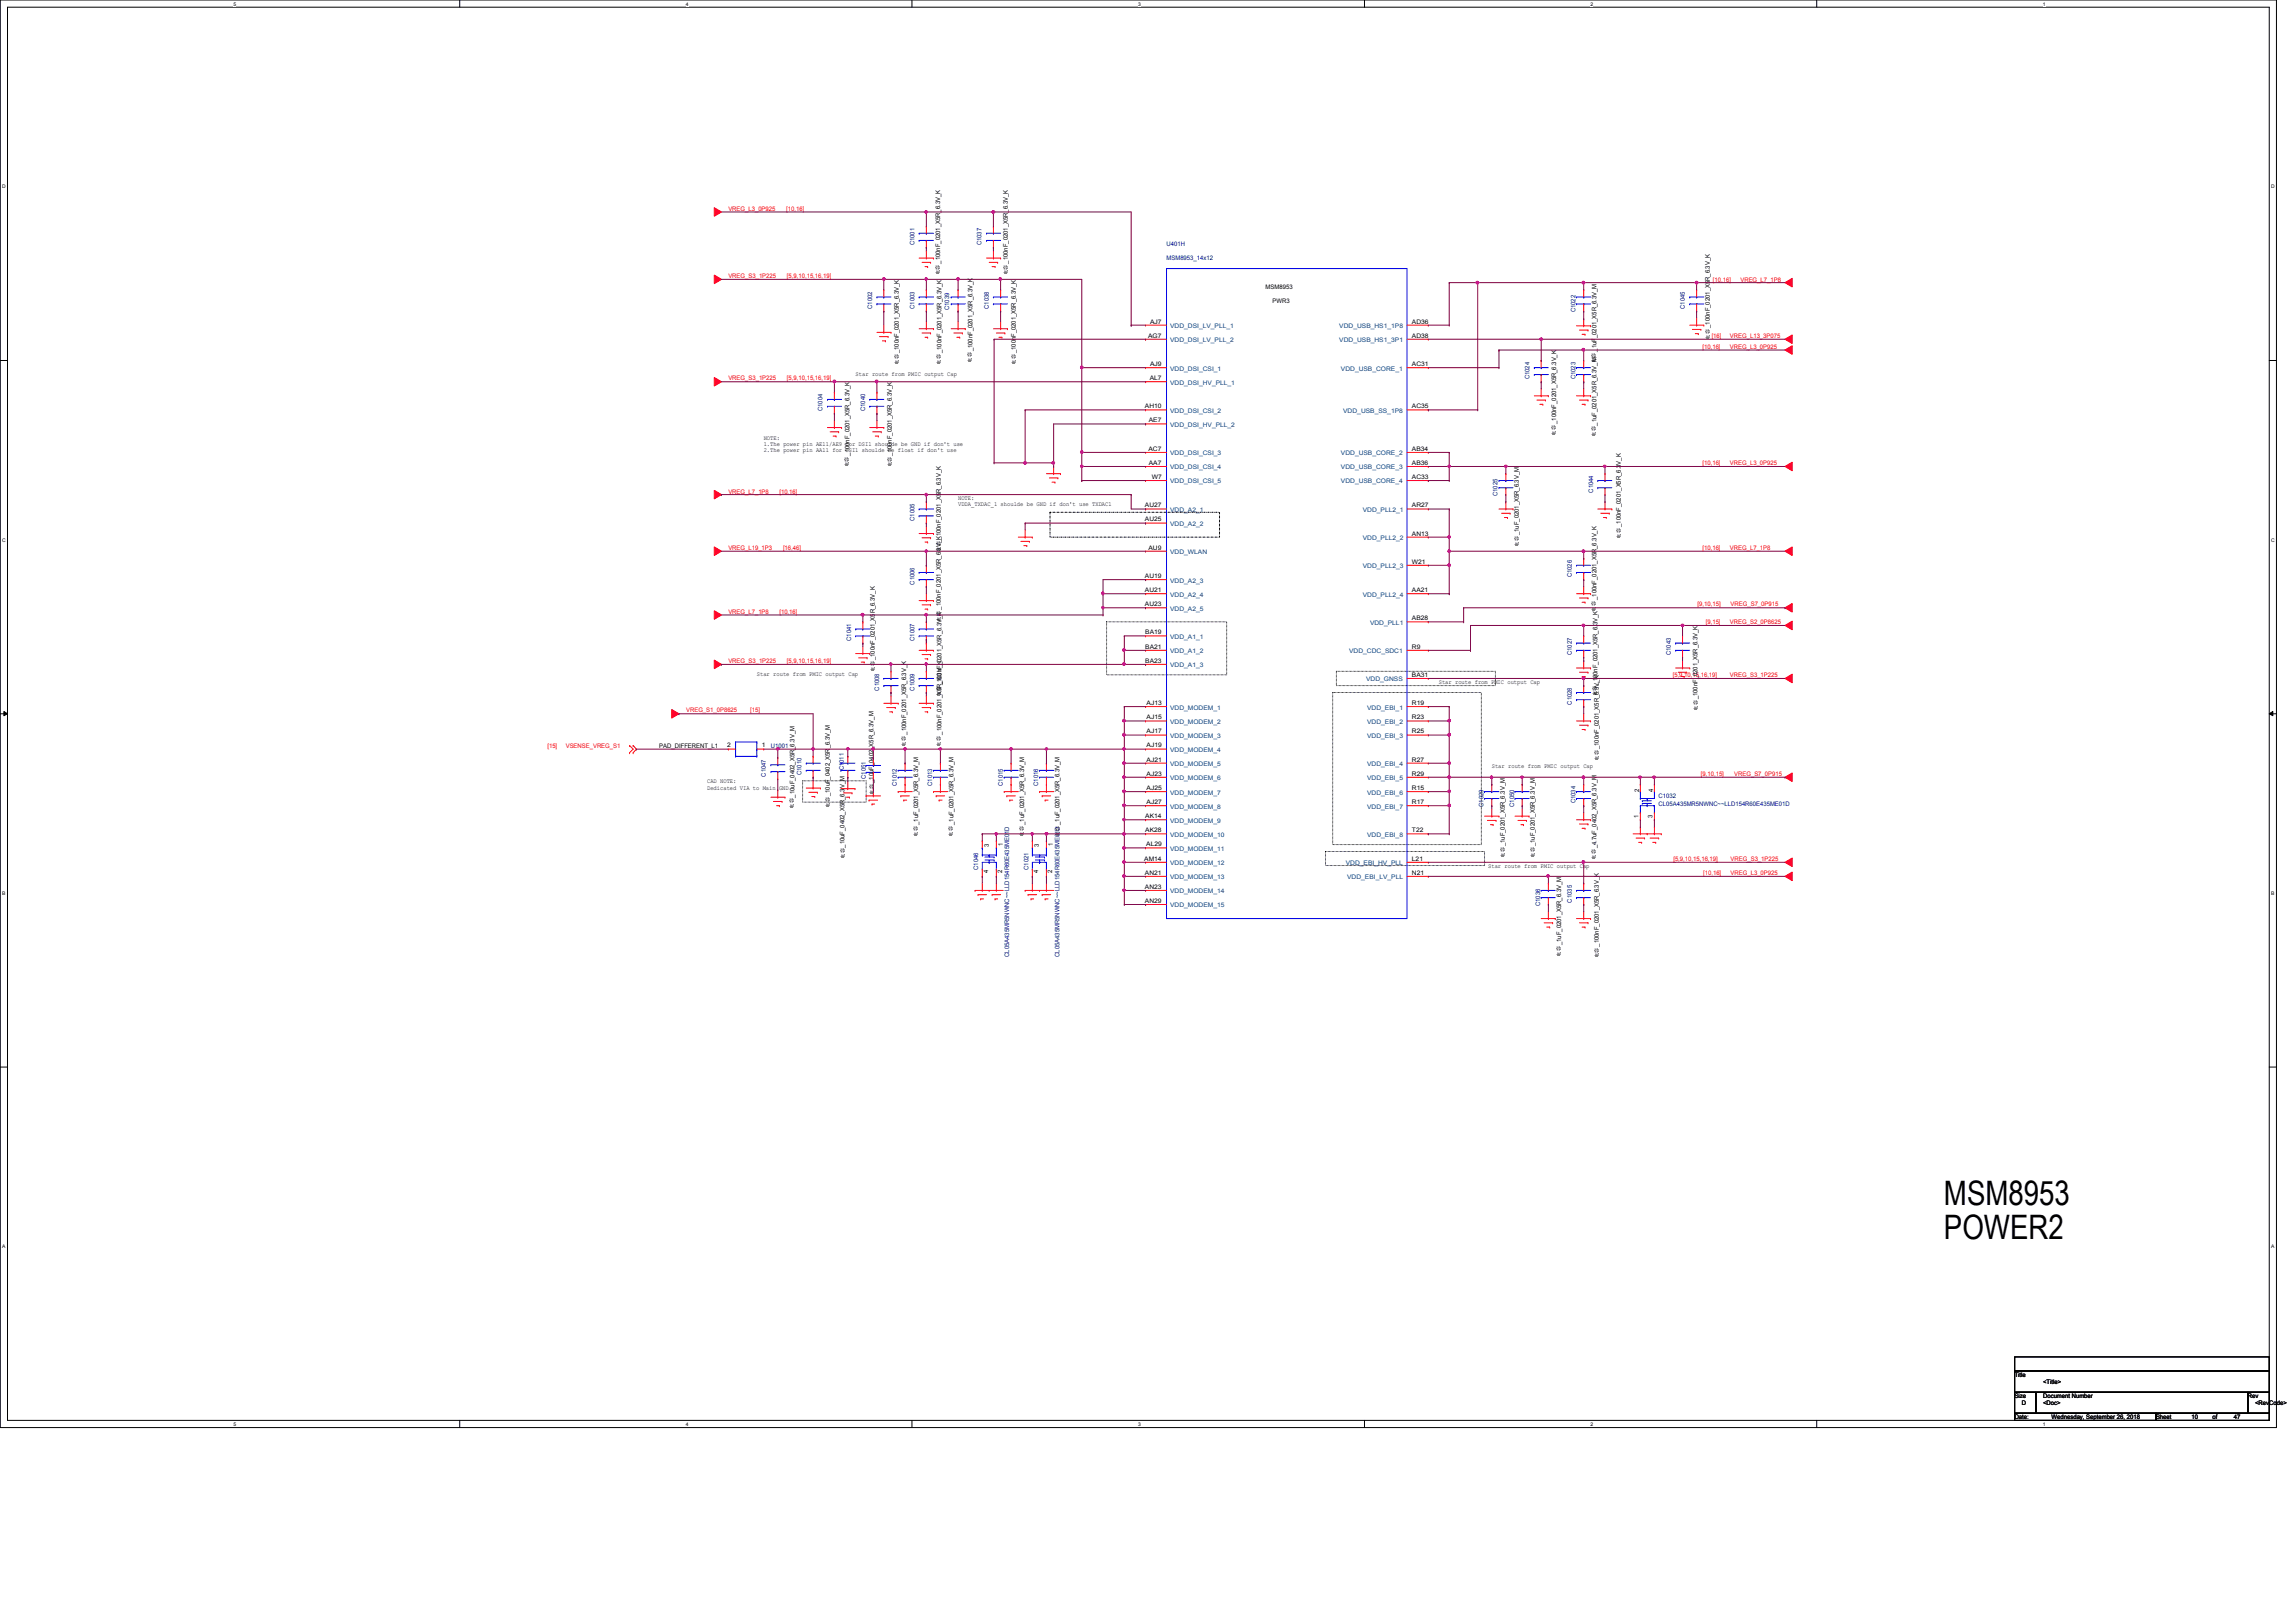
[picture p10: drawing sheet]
<svg xmlns="http://www.w3.org/2000/svg" width="297mm" height="210mm" viewBox="0 0 297 210" stroke-linecap="round" stroke-linejoin="round" font-family="sans-serif">
<defs><g id="words">
<g font-size="4.4">
<text x="251.5" y="156">MSM8953</text>
<text x="251.5" y="160.4">POWER2</text>
</g>
<g font-size=".8" fill="#f00">
<text x="94.2" y="27.3">VREG_L3_0P925</text>
<text x="101.7" y="27.3">[10,16]</text>
<text x="94.2" y="36">VREG_S3_1P225</text>
<text x="101.8" y="36">[5,9,10,15,16,19]</text>
<text x="221.6" y="36.4">[10,16]</text>
<text x="225.2" y="36.4">VREG_L7_1P8</text>
<text x="220.3" y="45.1">[10,16]</text>
<text x="221.4" y="43.8">[16]</text>
<text x="223.8" y="45.1">VREG_L3_0P925</text>
<text x="223.8" y="43.8">VREG_L13_3P075</text>
<text x="94.2" y="49.2">VREG_S3_1P225</text>
<text x="101.8" y="49.2">[5,9,10,15,16,19]</text>
<text x="94.2" y="63.9">VREG_L7_1P8</text>
<text x="100.8" y="63.9">[10,16]</text>
<text x="220.3" y="60.2">[10,16]</text>
<text x="223.8" y="60.2">VREG_L3_0P925</text>
<text x="94.2" y="71.2">VREG_L19_1P3</text>
<text x="101.3" y="71.2">[16,46]</text>
<text x="220.3" y="71.2">[10,16]</text>
<text x="223.8" y="71.2">VREG_L7_1P8</text>
<text x="94.2" y="79.4">VREG_L7_1P8</text>
<text x="100.8" y="79.4">[10,16]</text>
<text x="219.6" y="78.5">[9,10,15]</text>
<text x="220.7" y="80.8">[9,15]</text>
<text x="223.8" y="80.8">VREG_S2_0P8625</text>
<text x="223.9" y="78.5">VREG_S7_0P915</text>
<text x="94.2" y="85.8">VREG_S3_1P225</text>
<text x="101.8" y="85.8">[5,9,10,15,16,19]</text>
<text x="216.4" y="87.6">[5,9,10,15,16,19]</text>
<text x="223.8" y="87.6">VREG_S3_1P225</text>
<text x="88.8" y="92.2">VREG_S1_0P8625</text>
<text x="97.1" y="92.2">[15]</text>
<text x="70.8" y="96.8">[15]</text>
<text x="73.2" y="96.8">VSENSE_VREG_S1</text>
<text x="220" y="100.5">[9,10,15]</text>
<text x="224.4" y="100.5">VREG_S7_0P915</text>
<text x="216.5" y="111.4">[5,9,10,15,16,19]</text>
<text x="220.3" y="113.2">[10,16]</text>
<text x="223.9" y="111.4">VREG_S3_1P225</text>
<text x="223.9" y="113.2">VREG_L3_0P925</text>
</g>
<g font-size=".8" fill="#000080">
<text x="118.3" y="31.7" transform="rotate(-90 118.3 31.7)">C1001</text>
<text x="127" y="31.7" transform="rotate(-90 127 31.7)">C1037</text>
<text x="150.9" y="31.9">U401H</text>
<text x="150.9" y="33.7">MSM8953_14x12</text>
<text x="112.8" y="40" transform="rotate(-90 112.8 40)">C1002</text>
<text x="118.3" y="40" transform="rotate(-90 118.3 40)">C1003</text>
<text x="122.8" y="40.1" transform="rotate(-90 122.8 40.1)">C1039</text>
<text x="127.9" y="40" transform="rotate(-90 127.9 40)">C1038</text>
<text x="203.8" y="40.4" transform="rotate(-90 203.8 40.4)">C1022</text>
<text x="218" y="40" transform="rotate(-90 218 40)">C1045</text>
<text x="106.4" y="53.2" transform="rotate(-90 106.4 53.2)">C1004</text>
<text x="111.9" y="53.2" transform="rotate(-90 111.9 53.2)">C1040</text>
<text x="197.9" y="49.1" transform="rotate(-90 197.9 49.1)">C1024</text>
<text x="203.8" y="49.1" transform="rotate(-90 203.8 49.1)">C1023</text>
<text x="193.8" y="64.2" transform="rotate(-90 193.8 64.2)">C1025</text>
<text x="206.1" y="63.8" transform="rotate(-90 206.1 63.8)">C1044</text>
<text x="118.3" y="67.4" transform="rotate(-90 118.3 67.4)">C1005</text>
<text x="118.3" y="75.6" transform="rotate(-90 118.3 75.6)">C1006</text>
<text x="203.4" y="74.7" transform="rotate(-90 203.4 74.7)">C1026</text>
<text x="110.1" y="82.9" transform="rotate(-90 110.1 82.9)">C1041</text>
<text x="118.3" y="82.9" transform="rotate(-90 118.3 82.9)">C1007</text>
<text x="113.7" y="89.4" transform="rotate(-90 113.7 89.4)">C1008</text>
<text x="118.3" y="89.4" transform="rotate(-90 118.3 89.4)">C1009</text>
<text x="203.4" y="84.8" transform="rotate(-90 203.4 84.8)">C1027</text>
<text x="216.2" y="84.8" transform="rotate(-90 216.2 84.8)">C1043</text>
<text x="203.4" y="91.2" transform="rotate(-90 203.4 91.2)">C1028</text>
<text x="99.1" y="100.5" transform="rotate(-90 99.1 100.5)">C1047</text>
<text x="99.7" y="96.8">U1001</text>
<text x="103.7" y="100.3" transform="rotate(-90 103.7 100.3)">C1010</text>
<text x="109.2" y="99.7" transform="rotate(-90 109.2 99.7)">C1011</text>
<text x="112" y="100.8" transform="rotate(-90 112 100.8)">C1051</text>
<text x="116" y="101.7" transform="rotate(-90 116 101.7)">C1012</text>
<text x="120.6" y="101.7" transform="rotate(-90 120.6 101.7)">C1013</text>
<text x="129.7" y="101.7" transform="rotate(-90 129.7 101.7)">C1015</text>
<text x="134.3" y="101.7" transform="rotate(-90 134.3 101.7)">C1016</text>
<text x="191.9" y="104.4" transform="rotate(-90 191.9 104.4)">C1029</text>
<text x="195.9" y="104.4" transform="rotate(-90 195.9 104.4)">C1050</text>
<text x="203.8" y="104" transform="rotate(-90 203.8 104)">C1034</text>
<text x="214.6" y="103.2">C1032</text>
<text x="214.6" y="104.3">CL05A435MR5NWNC~~LLD154R60E435ME01D</text>
<text x="126.5" y="112.6" transform="rotate(-90 126.5 112.6)">C1046</text>
<text x="133.1" y="112.6" transform="rotate(-90 133.1 112.6)">C1021</text>
<text x="199.3" y="117.3" transform="rotate(-90 199.3 117.3)">C1036</text>
<text x="203.4" y="116.8" transform="rotate(-90 203.4 116.8)">C1035</text>
<text x="130.6" y="123.8" transform="rotate(-90 130.6 123.8)">CL05A435MR5NWNC~~LLD154R60E435ME01D</text>
<text x="137.1" y="123.8" transform="rotate(-90 137.1 123.8)">CL05A435MR5NWNC~~LLD154R60E435ME01D _1uF_0201_X5R_6.3V_M</text>
</g>
<g font-size=".8">
<text x="121.6" y="34.1" transform="rotate(-90 121.6 34.1)">_100nF_0201_X5R_6.3V_K</text>
<text x="121.6" y="35.6">电</text>
<text x="121.6" y="34.9">电</text>
<text x="130.4" y="34.1" transform="rotate(-90 130.4 34.1)">_100nF_0201_X5R_6.3V_K</text>
<text x="130.4" y="35.6">电</text>
<text x="130.4" y="34.9">电</text>
<text x="148.8" y="41.9">AJ7</text>
<text x="163.7" y="37.3">MSM8953</text>
<text x="164.6" y="39.2">PWR3</text>
<text x="182.7" y="41.9">AD36</text>
<text x="116.3" y="45.7" transform="rotate(-90 116.3 45.7)">_100nF_0201_X5R_6.3V_K</text>
<text x="116.3" y="47.2">电</text>
<text x="116.3" y="46.5">电</text>
<text x="121.8" y="45.7" transform="rotate(-90 121.8 45.7)">_100nF_0201_X5R_6.3V_K</text>
<text x="121.8" y="47.2">电</text>
<text x="121.8" y="46.5">电</text>
<text x="125.8" y="45.5" transform="rotate(-90 125.8 45.5)">_100nF_0201_X5R_6.3V_K</text>
<text x="125.8" y="47">电</text>
<text x="125.8" y="46.2">电</text>
<text x="131.4" y="45.7" transform="rotate(-90 131.4 45.7)">_100nF_0201_X5R_6.3V_K</text>
<text x="131.4" y="47.2">电</text>
<text x="131.4" y="46.5">电</text>
<text x="148.5" y="43.7">AG7</text>
<text x="148.8" y="47.4">AJ9</text>
<text x="182.7" y="47.4">AC31</text>
<text x="182.7" y="43.7">AD38</text>
<text x="206.5" y="45.5" transform="rotate(-90 206.5 45.5)">_1uF_0201_X5R_6.3V_M</text>
<text x="206.5" y="47">电</text>
<text x="206.5" y="46.3">电</text>
<text x="221.2" y="42.4" transform="rotate(-90 221.2 42.4)">_100nF_0201_X5R_6.3V_K</text>
<text x="221.2" y="43.9">电</text>
<text x="221.2" y="43.2">电</text>
<text x="110.7" y="48.7">Star route from PMIC output Cap</text>
<text x="148.1" y="52.8">AH10</text>
<text x="148.8" y="49.2">AL7</text>
<text x="182.7" y="52.8">AC35</text>
<text x="98.8" y="56.9">NOTE:</text>
<text x="98.8" y="57.7">1.The power pin AE11/AE9 for DSI1 shoulde be GND if don't use</text>
<text x="98.8" y="58.5">2.The power pin AA11 for CSI1 shoulde be float if don't use</text>
<text x="109.9" y="59" transform="rotate(-90 109.9 59)">_100nF_0201_X5R_6.3V_K</text>
<text x="109.9" y="59.7">电</text>
<text x="115.4" y="59" transform="rotate(-90 115.4 59)">_100nF_0201_X5R_6.3V_K</text>
<text x="115.4" y="59.7">电</text>
<text x="148.6" y="58.3">AC7</text>
<text x="148.6" y="54.7">AE7</text>
<text x="182.7" y="58.3">AB34</text>
<text x="201.3" y="54.9" transform="rotate(-90 201.3 54.9)">_100nF_0201_X5R_6.3V_K</text>
<text x="201.3" y="56.4">电</text>
<text x="201.3" y="55.6">电</text>
<text x="206.5" y="55.1" transform="rotate(-90 206.5 55.1)">_1uF_0201_X5R_6.3V_M</text>
<text x="206.5" y="56.6">电</text>
<text x="206.5" y="55.8">电</text>
<text x="109.9" y="60.5">电</text>
<text x="115.4" y="60.5">电</text>
<text x="123.9" y="64.7">NOTE:</text>
<text x="123.9" y="65.5">VDDA_TXDAC_1 shoulde be GND if don't use TXDAC1</text>
<text x="148.1" y="65.7">AU27</text>
<text x="148.6" y="60.2">AA7</text>
<text x="149" y="62">W7</text>
<text x="182.7" y="62">AC33</text>
<text x="182.7" y="65.7">AR27</text>
<text x="182.7" y="60.2">AB36</text>
<text x="121.7" y="69.9" transform="rotate(-90 121.7 69.9)">_100nF_0201_X5R_6.3V_K</text>
<text x="121.7" y="71.4">电</text>
<text x="121.7" y="70.6">电</text>
<text x="148.1" y="67.5">AU25</text>
<text x="148.6" y="71.1">AU9</text>
<text x="182.7" y="69.3">AN13</text>
<text x="196.5" y="69.3" transform="rotate(-90 196.5 69.3)">_1uF_0201_X5R_6.3V_M</text>
<text x="196.5" y="70.8">电</text>
<text x="196.5" y="70">电</text>
<text x="209.7" y="68.2" transform="rotate(-90 209.7 68.2)">_100nF_0201_X5R_6.3V_K</text>
<text x="209.7" y="69.7">电</text>
<text x="209.7" y="69">电</text>
<text x="148.1" y="76.6">AU21</text>
<text x="148.1" y="74.8">AU19</text>
<text x="182.7" y="76.6">AA21</text>
<text x="182.7" y="72.9">W21</text>
<text x="206.5" y="77.6" transform="rotate(-90 206.5 77.6)">_100nF_0201_X5R_6.3V_K</text>
<text x="121.7" y="80.4">电</text>
<text x="121.7" y="79.7">电</text>
<text x="148.1" y="78.4">AU23</text>
<text x="148.2" y="83.9">BA21</text>
<text x="148.2" y="82.1">BA19</text>
<text x="182.7" y="80.3">AB28</text>
<text x="182.7" y="83.9">R9</text>
<text x="206.5" y="79.2">电</text>
<text x="206.5" y="78.4">电</text>
<text x="97.9" y="87.5">Star route from PMIC output Cap</text>
<text x="113.2" y="85.4" transform="rotate(-90 113.2 85.4)">_100nF_0201_X5R_6.3V_K</text>
<text x="113.2" y="87">电</text>
<text x="113.2" y="86.2">电</text>
<text x="121.8" y="88.7" transform="rotate(-90 121.8 88.7)">_100nF_0201_X5R_6.3V_K _100nF_0201_X5R_6.3V_K</text>
<text x="121.8" y="89.5">电</text>
<text x="148.2" y="85.8">BA23</text>
<text x="182.7" y="87.6">BA31</text>
<text x="186.1" y="88.5">Star route from PMIC output Cap</text>
<text x="206.7" y="88.6" transform="rotate(-90 206.7 88.6)">_100nF_0201_X5R_6.3V_K</text>
<text x="206.7" y="89.4">电</text>
<text x="117.2" y="95.1" transform="rotate(-90 117.2 95.1)">_100nF_0201_X5R_6.3V_K</text>
<text x="117.2" y="95.8">电</text>
<text x="121.8" y="95.1" transform="rotate(-90 121.8 95.1)">_100nF_0201_X5R_6.3V_K</text>
<text x="121.8" y="95.8">电</text>
<text x="121.8" y="90.2">电</text>
<text x="148.3" y="94.9">AJ17</text>
<text x="148.3" y="93.1">AJ15</text>
<text x="148.3" y="91.2">AJ13</text>
<text x="182.7" y="94.9">R25</text>
<text x="182.7" y="93.1">R23</text>
<text x="182.7" y="91.2">R19</text>
<text x="206.7" y="90.1">电</text>
<text x="219.6" y="90.5" transform="rotate(-90 219.6 90.5)">_100nF_0201_X5R_6.3V_K</text>
<text x="219.6" y="92">电</text>
<text x="219.6" y="91.3">电</text>
<text x="85.3" y="96.8">PAD_DIFFERENT_L1</text>
<text x="91.5" y="101.4">CAD NOTE:</text>
<text x="94.1" y="96.7">2</text>
<text x="98.5" y="96.7">1</text>
<text x="113" y="101.3" transform="rotate(-90 113 101.3)">_10uF_0402_X5R_6.3V_M</text>
<text x="117.2" y="96.6">电</text>
<text x="121.8" y="96.6">电</text>
<text x="148.3" y="100.4">AJ23</text>
<text x="148.3" y="98.6">AJ21</text>
<text x="148.3" y="96.7">AJ19</text>
<text x="182.7" y="100.4">R29</text>
<text x="182.7" y="98.6">R27</text>
<text x="193" y="99.4">Star route from PMIC output Cap</text>
<text x="206.8" y="96.9" transform="rotate(-90 206.8 96.9)">_100nF_0201_X5R_6.3V_K</text>
<text x="206.8" y="98.5">电</text>
<text x="206.8" y="97.7">电</text>
<text x="91.5" y="102.2">Dedicated VIA to Main GND</text>
<text x="102.8" y="103.2" transform="rotate(-90 102.8 103.2)">_10uF_0402_X5R_6.3V_M</text>
<text x="102.8" y="104.7">电</text>
<text x="102.8" y="104">电</text>
<text x="107.4" y="103" transform="rotate(-90 107.4 103)">_10uF_0402_X5R_6.3V_M</text>
<text x="107.4" y="104.6">电</text>
<text x="107.4" y="103.8">电</text>
<text x="113" y="102.8">电</text>
<text x="113" y="102.1">电</text>
<text x="118.8" y="106.8" transform="rotate(-90 118.8 106.8)">_1uF_0201_X5R_6.3V_M</text>
<text x="118.8" y="107.5">电</text>
<text x="123.4" y="106.8" transform="rotate(-90 123.4 106.8)">_1uF_0201_X5R_6.3V_M</text>
<text x="123.4" y="107.5">电</text>
<text x="132.5" y="106.8" transform="rotate(-90 132.5 106.8)">_1uF_0201_X5R_6.3V_M</text>
<text x="132.5" y="107.5">电</text>
<text x="137.1" y="107.5">电</text>
<text x="148.2" y="107.7">AK28</text>
<text x="148.2" y="105.9">AK14</text>
<text x="148.3" y="104.1">AJ27</text>
<text x="148.3" y="102.2">AJ25</text>
<text x="182.7" y="107.7">T22</text>
<text x="182.7" y="104.1">R17</text>
<text x="182.7" y="102.2">R15</text>
<text x="212" y="105.9" transform="rotate(-90 212 105.9)">1</text>
<text x="212" y="102.4" transform="rotate(-90 212 102.4)">2</text>
<text x="213.8" y="105.8" transform="rotate(-90 213.8 105.8)">3</text>
<text x="213.9" y="102.4" transform="rotate(-90 213.9 102.4)">4</text>
<text x="109.3" y="109.7" transform="rotate(-90 109.3 109.7)">_10uF_0402_X5R_6.3V_M</text>
<text x="109.3" y="111.2">电</text>
<text x="109.3" y="110.4">电</text>
<text x="118.8" y="108.3">电</text>
<text x="123.4" y="108.3">电</text>
<text x="127.8" y="112.9" transform="rotate(-90 127.8 112.9)">4</text>
<text x="127.9" y="109.6" transform="rotate(-90 127.9 109.6)">3</text>
<text x="129.7" y="112.9" transform="rotate(-90 129.7 112.9)">2</text>
<text x="129.7" y="109.5" transform="rotate(-90 129.7 109.5)">1</text>
<text x="132.5" y="108.3">电</text>
<text x="134.3" y="112.9" transform="rotate(-90 134.3 112.9)">4</text>
<text x="134.4" y="109.6" transform="rotate(-90 134.4 109.6)">3</text>
<text x="136.1" y="112.9" transform="rotate(-90 136.1 112.9)">2</text>
<text x="136.2" y="109.5" transform="rotate(-90 136.2 109.5)">1</text>
<text x="137.1" y="108.3">电</text>
<text x="148" y="111.4">AM14</text>
<text x="148.1" y="113.2">AN21</text>
<text x="148.3" y="109.5">AL29</text>
<text x="182.7" y="113.2">N21</text>
<text x="182.7" y="111.4">L21</text>
<text x="192.5" y="112.3">Star route from PMIC output Cap</text>
<text x="194.7" y="109.5" transform="rotate(-90 194.7 109.5)">_1uF_0201_X5R_6.3V_M</text>
<text x="194.7" y="111">电</text>
<text x="194.7" y="110.3">电</text>
<text x="198.6" y="109.5" transform="rotate(-90 198.6 109.5)">_1uF_0201_X5R_6.3V_M</text>
<text x="198.6" y="111">电</text>
<text x="198.6" y="110.3">电</text>
<text x="206.5" y="109.8" transform="rotate(-90 206.5 109.8)">_4.7uF_0402_X5R_6.3V_M</text>
<text x="206.5" y="111.3">电</text>
<text x="206.5" y="110.5">电</text>
<text x="148.1" y="116.8">AN29</text>
<text x="148.1" y="115">AN23</text>
<text x="202" y="122.3" transform="rotate(-90 202 122.3)">_1uF_0201_X5R_6.3V_M</text>
<text x="202" y="123.8">电</text>
<text x="202" y="123.1">电</text>
<text x="206.8" y="122.5" transform="rotate(-90 206.8 122.5)">_100nF_0201_X5R_6.3V_K</text>
<text x="206.8" y="124">电</text>
<text x="206.8" y="123.3">电</text>
<text x="260.6" y="178.2">Title</text>
<text x="264.3" y="179.1">&lt;Title&gt;</text>
<text x="260.6" y="180.9">Size</text>
<text x="260.6" y="183.6">Date:</text>
<text x="261.6" y="181.8">D</text>
<text x="264.3" y="180.9">Document Number</text>
<text x="264.3" y="181.8">&lt;Doc&gt;</text>
<text x="265.4" y="183.6">Wednesday, September 26, 2018</text>
<text x="278.9" y="183.6">Sheet</text>
<text x="283.5" y="183.6">10</text>
<text x="286.3" y="183.6">of</text>
<text x="289" y="183.6">47</text>
<text x="290.8" y="180.9">Rev</text>
<text x="291.8" y="181.8">&lt;RevCode&gt;</text>
</g>
<g font-size=".8" fill="#004080">
<text x="151.4" y="48">VDD_DSI_CSI_1</text>
<text x="151.4" y="44.3">VDD_DSI_LV_PLL_2</text>
<text x="151.4" y="42.5">VDD_DSI_LV_PLL_1</text>
<text x="173.3" y="44.3">VDD_USB_HS1_3P1</text>
<text x="173.3" y="42.5">VDD_USB_HS1_1P8</text>
<text x="173.5" y="48">VDD_USB_CORE_1</text>
<text x="151.4" y="53.4">VDD_DSI_CSI_2</text>
<text x="151.4" y="49.8">VDD_DSI_HV_PLL_1</text>
<text x="173.8" y="53.4">VDD_USB_SS_1P8</text>
<text x="151.4" y="58.9">VDD_DSI_CSI_3</text>
<text x="151.4" y="55.2">VDD_DSI_HV_PLL_2</text>
<text x="173.5" y="58.9">VDD_USB_CORE_2</text>
<text x="151.4" y="62.6">VDD_DSI_CSI_5</text>
<text x="151.4" y="60.7">VDD_DSI_CSI_4</text>
<text x="173.5" y="62.6">VDD_USB_CORE_4</text>
<text x="173.5" y="60.7">VDD_USB_CORE_3</text>
<text x="151.4" y="71.7">VDD_WLAN</text>
<text x="151.4" y="68.1">VDD_A2_2</text>
<text x="151.4" y="66.3">VDD_A2_1</text>
<text x="176.3" y="69.9">VDD_PLL2_2</text>
<text x="176.3" y="66.3">VDD_PLL2_1</text>
<text x="151.4" y="77.2">VDD_A2_4</text>
<text x="151.4" y="75.4">VDD_A2_3</text>
<text x="176.3" y="77.2">VDD_PLL2_4</text>
<text x="176.3" y="73.5">VDD_PLL2_3</text>
<text x="151.4" y="82.7">VDD_A1_1</text>
<text x="151.4" y="79">VDD_A2_5</text>
<text x="177.2" y="80.9">VDD_PLL1</text>
<text x="151.4" y="86.4">VDD_A1_3</text>
<text x="151.4" y="84.5">VDD_A1_2</text>
<text x="174.5" y="84.5">VDD_CDC_SDC1</text>
<text x="176.7" y="88.2">VDD_GNSS</text>
<text x="151.4" y="95.5">VDD_MODEM_3</text>
<text x="151.4" y="93.7">VDD_MODEM_2</text>
<text x="151.4" y="91.8">VDD_MODEM_1</text>
<text x="176.9" y="95.5">VDD_EBI_3</text>
<text x="176.9" y="93.7">VDD_EBI_2</text>
<text x="176.9" y="91.8">VDD_EBI_1</text>
<text x="151.4" y="101">VDD_MODEM_6</text>
<text x="151.4" y="99.1">VDD_MODEM_5</text>
<text x="151.4" y="97.3">VDD_MODEM_4</text>
<text x="176.9" y="101">VDD_EBI_5</text>
<text x="176.9" y="99.1">VDD_EBI_4</text>
<text x="151.4" y="106.5">VDD_MODEM_9</text>
<text x="151.4" y="104.6">VDD_MODEM_8</text>
<text x="151.4" y="102.8">VDD_MODEM_7</text>
<text x="176.9" y="104.6">VDD_EBI_7</text>
<text x="176.9" y="102.8">VDD_EBI_6</text>
<text x="151.4" y="113.8">VDD_MODEM_13</text>
<text x="151.4" y="112">VDD_MODEM_12</text>
<text x="151.4" y="110.1">VDD_MODEM_11</text>
<text x="151.4" y="108.3">VDD_MODEM_10</text>
<text x="174.1" y="112">VDD_EBI_HV_PLL</text>
<text x="174.3" y="113.8">VDD_EBI_LV_PLL</text>
<text x="176.9" y="108.3">VDD_EBI_8</text>
<text x="151.4" y="117.4">VDD_MODEM_15</text>
<text x="151.4" y="115.6">VDD_MODEM_14</text>
</g>
<g font-size=".6">
<text x="30.2" y=".7">5</text>
<text x="88.7" y=".7">4</text>
<text x="147.2" y=".7">3</text>
<text x="205.8" y=".7">2</text>
<text x="264.3" y=".7">1</text>
<text x=".3" y="24.4">D</text>
<text x="293.8" y="24.4">D</text>
<text x=".3" y="70.1">C</text>
<text x="293.8" y="70.1">C</text>
<text x=".3" y="115.8">B</text>
<text x="293.8" y="115.8">B</text>
<text x=".3" y="161.5">A</text>
<text x="293.8" y="161.5">A</text>
<text x="30.2" y="184.5">5</text>
<text x="88.7" y="184.5">4</text>
<text x="147.2" y="184.5">3</text>
<text x="205.8" y="184.5">2</text>
<text x="264.3" y="184.5">1</text>
</g>
</g></defs>
<path d="M0 0h294.5v184.7h-294.5zM1 .9h292.6v182.9h-292.6z" fill="none" stroke="#000" stroke-width=".13"/>
<g fill="#fff">
<path d="M30.2 .1h.4v.7h-.4z"/>
<path d="M30.2 183.9h.4v.8h-.4z"/>
</g>
<path d="M59.5 0v.9M59.5 183.8v.9" fill="none" stroke="#000" stroke-width=".13"/>
<g fill="#fff">
<path d="M88.7 .1h.4v.7h-.4z"/>
<path d="M88.7 183.9h.4v.8h-.4z"/>
</g>
<path d="M118 0v.9M118 183.8v.9" fill="none" stroke="#000" stroke-width=".13"/>
<g fill="#fff">
<path d="M147.2 .1h.4v.7h-.4z"/>
<path d="M147.2 183.9h.4v.8h-.4z"/>
</g>
<path d="M176.5 0v.9M176.5 183.8v.9" fill="none" stroke="#000" stroke-width=".13"/>
<g fill="#fff">
<path d="M205.8 .1h.3v.7h-.3z"/>
<path d="M205.8 183.9h.3v.8h-.3z"/>
</g>
<path d="M235 0v.9M235 183.8v.9" fill="none" stroke="#000" stroke-width=".13"/>
<g fill="#fff">
<path d="M264.3 .1h.3v.7h-.3z"/>
<path d="M264.3 183.9h.3v.8h-.3z"/>
<path d="M.3 23.8h.5v.7h-.5z"/>
<path d="M293.8 23.8h.5v.7h-.5z"/>
<path d="M.3 69.5h.5v.7h-.5z"/>
<path d="M293.8 69.5h.5v.7h-.5z"/>
</g>
<path d="M0 46.7h1M293.6 46.7h.9" fill="none" stroke="#000" stroke-width=".13"/>
<g fill="#fff">
<path d="M.3 115.2h.4v.8h-.4z"/>
<path d="M293.8 115.2h.5v.8h-.5z"/>
</g>
<path d="M0 92.4h1M.5 92.1l.5 .3-.5 .2zM293.6 92.4l.4-.3v.5zM293.6 92.4h.9" fill="none" stroke="#000" stroke-width=".13"/>
<path d="M.5 92.1l.5 .3-.5 .2zM293.6 92.4l.4-.3v.5z" fill="#000"/>
<g fill="#fff">
<path d="M.3 161h.4v.7h-.4z"/>
<path d="M293.8 161h.4v.7h-.4z"/>
</g>
<path d="M143.2 80.5h15.5v6.8h-15.5zM172.4 89.6h19.2v19.7h-19.2zM172.9 86.9h20.6v1.8h-20.6zM103.8 101h8.3v2.8h-8.3zM171.5 110.2h20.6v1.8h-20.6zM0 138.1h1M293.6 138.1h.9" fill="none" stroke="#000" stroke-width=".13"/>
<path d="M135.8 66.3h22v3.2h-22z" fill="none" stroke="#000" stroke-width=".13" stroke-dasharray=".2 .2 0 .2"/>
<g fill="none" stroke="#f00" stroke-width=".13">
<path d="M118.9 33.4h1.9M119.3 34h1.1M119.7 34.5h.3M119.8 33.4h.1M119.8 32.5v.9M120 34.5h.1M120.4 34h.1M120.8 33.4h.1M127.6 33.4h1.9M128 34h1.1M128.4 34.5h.3M128.5 33.4h.1"/>
<path d="M128.5 32.5v.9M128.7 34.5h.1M129.1 34h.1M129.5 33.4h.1M107.1 55.3h1.8M107.4 55.9h1.1M107.8 56.4h.4M107.9 55.3h.1M107.9 54.4v.9M108.2 56.4h.1M108.5 55.9h.1M108.9 55.3h.1"/>
<path d="M112.5 55.3h1.8M112.9 55.9h1.1M113.2 56.4h.4M113.4 55.3h.1M113.4 43h1.9M113.4 54.4v.9M113.6 56.4h.1M113.8 43.6h1.1M114 55.9h.1M114.2 44.1h.4M114.3 43h.1M114.3 55.3h.1"/>
<path d="M114.3 42.1v.9M114.6 44.1h.1M114.9 43.6h.1M115.3 43h.1M118.9 42.5h1.9M119.3 43.1h1.1M119.7 43.6h.3M119.8 42.5h.1M119.8 41.6v.9M120 43.6h.1M120.4 43.1h.1M120.8 42.5h.1"/>
<path d="M123.1 42.5h1.8M123.4 43.1h1.1M123.8 43.6h.4M123.9 42.5h.1M123.9 41.6v.9M124.2 43.6h.1M124.5 43.1h.1M124.9 42.5h.1M128.5 42.5h1.8M128.9 43.1h1.1M129.2 43.6h.4M129.5 42.5h.1"/>
<path d="M129.5 41.6v.9M129.6 43.6h.1M130 43.1h.1M130.3 42.5h.1M198.5 51.2h1.8M198.8 51.8h1.1M199.2 52.3h.4M199.4 51.2h.1M199.4 50.3v.9M199.6 52.3h.1M199.9 51.8h.1M200.3 51.2h.1"/>
<path d="M204 51.2h1.8M204 42.2h1.8M204.3 51.8h1.1M204.3 42.7h1.1M204.7 52.3h.4M204.7 43.3h.4M204.9 51.2h.1M204.9 42.2h.1M204.9 41.3v.9M204.9 50.3v.9M205.1 52.3h.1M205.1 43.3h.1"/>
<path d="M205.4 51.8h.1M205.4 42.7h.1M205.8 51.2h.1M205.8 42.2h.1M218.6 42.1h1.8M218.9 42.6h1.1M219.3 43.2h.4M219.5 42.1h.1M219.5 41.1v1M219.7 43.2h.1M220 42.6h.1M220.4 42.1h.1"/>
<path d="M118.9 69h1.9M118.9 77.7h1.9M119.3 69.6h1.1M119.3 78.3h1.1M119.7 70.1h.3M119.7 78.8h.3M119.8 69h.1M119.8 77.7h.1M119.8 68.2v.8M119.8 76.8v.9M120 70.1h.1M120 78.8h.1"/>
<path d="M120.4 69.6h.1M120.4 78.3h.1M120.8 69h.1M120.8 77.7h.1M131.7 69.5h1.9M132.1 70.1h1.1M132.5 70.6h.3M132.6 69.5h.1M132.6 68.6v.9M132.8 70.6h.1M133.2 70.1h.1M133.6 69.5h.1"/>
<path d="M135.4 61.3h1.8M135.8 61.8h1.1M136.1 62.4h.4M136.3 61.3h.1M136.3 60.4v.9M136.5 62.4h.1M136.9 61.8h.1M137.2 61.3h.1M193.9 65.9h1.8M194.3 66.4h1.1M194.6 67h.4M194.8 65.9h.1"/>
<path d="M194.8 64.9v1M195 67h.1M195.4 66.4h.1M195.7 65.9h.1M204 76.8h1.8M204.3 77.4h1.1M204.7 77.9h.4M204.9 76.8h.1M204.9 75.9v.9M205.1 77.9h.1M205.4 77.4h.1M205.8 76.8h.1"/>
<path d="M206.7 65.9h1.8M207.1 66.4h1.1M207.4 67h.4M207.6 65.9h.1M207.6 64.9v1M207.8 67h.1M208.2 66.4h.1M208.5 65.9h.1M110.7 84.6h1.8M111.1 85.1h1.1M111.4 85.7h.4M111.6 84.6h.1"/>
<path d="M111.6 83.7v.9M111.8 85.7h.1M112.2 85.1h.1M112.5 84.6h.1M114.3 91h1.9M114.7 91.6h1.1M115.1 92.1h.3M115.3 91h.1M115.3 90.1v.9M115.4 92.1h.1M115.8 91.6h.1M116.2 91h.1"/>
<path d="M118.9 84.2h1.9M118.9 91h1.9M119.3 84.7h1.1M119.3 91.6h1.1M119.7 85.3h.3M119.7 92.1h.3M119.8 84.2h.1M119.8 91h.1M119.8 83.2v1M119.8 90.1v.9M120 85.3h.1M120 92.1h.1"/>
<path d="M120.4 84.7h.1M120.4 91.6h.1M120.8 84.2h.1M120.8 91h.1M204 86.4h1.8M204 93.3h1.8M204.3 87h1.1M204.3 93.9h1.1M204.7 87.5h.4M204.7 94.4h.4M204.9 86.4h.1M204.9 93.3h.1"/>
<path d="M204.9 85.5v.9M204.9 92.4v.9M205.1 87.5h.1M205.1 94.4h.1M205.4 87h.1M205.4 93.9h.1M205.8 86.4h.1M205.8 93.3h.1M216.8 86.4h1.8M217.1 87h1.1M217.5 87.5h.4M217.7 86.4h.1"/>
<path d="M217.7 85.5v.9M217.9 87.5h.1M218.2 87h.1M218.6 86.4h.1M99.7 103.2h1.9M100.1 103.7h1.1M100.5 104.3h.3M100.6 103.2h.1M100.6 102.2v1M100.8 104.3h.1M101.2 103.7h.1M101.6 103.2h.1"/>
<path d="M104.3 102h1.8M104.6 102.5h1.1M105 103.1h.4M105.2 102h.1M105.2 101v1M105.4 103.1h.1M105.7 102.5h.1M106.1 102h.1M108.8 102.1h1.8M109.1 102.6h1.1M109.5 103.2h.4M109.7 102.1h.1"/>
<path d="M109.7 101.1v1M109.9 103.2h.1M110.2 102.6h.1M110.6 102.1h.1M112.1 103h.1M112.1 103h1.8M112.4 103.5h.1M112.4 103.5h1.1M112.8 104.1h.1M112.8 104.1h.4M113 103h.1M113 102.1v.9"/>
<path d="M116.2 102.4h.1M116.2 102.4h1.8M116.5 103h.1M116.5 103h1.1M116.9 103.5h.1M116.9 103.5h.4M117.1 102.4h.1M117.1 101.5v.9M120.8 102.4h.1M120.8 102.4h1.8M121.1 103h.1M121.1 103h1.1"/>
<path d="M121.5 103.5h.1M121.5 103.5h.4M121.7 102.4h.1M121.7 101.5v.9M126.1 115.2h.1M126.1 115.2h3.7M126.5 115.8h.1M126.5 115.8h1.1M126.9 116.3h.1M126.9 116.3h.4M127.1 115.2h.1M127.1 114.3v.9"/>
<path d="M128 115.2h.1M128.4 115.8h.1M128.4 115.8h1.1M128.7 116.3h.1M128.7 116.3h.4M128.9 115.2h.1M128.9 114.3v.9M129.9 102.4h.1M129.9 102.4h1.8M130.3 103h.1M130.3 103h1.1M130.6 103.5h.1"/>
<path d="M130.6 103.5h.4M130.8 102.4h.1M130.8 101.5v.9M132.6 115.2h.1M132.6 115.2h3.7M133 115.8h.1M133 115.8h1.1M133.4 116.3h.1M133.4 116.3h.3M133.6 115.2h.1M133.6 114.3v.9M134.5 102.4h.1"/>
<path d="M134.5 115.2h.1M134.5 102.4h1.8M134.8 103h.1M134.8 115.8h.1M134.8 103h1.1M134.8 115.8h1.1M135.2 103.5h.1M135.2 116.3h.1M135.2 103.5h.4M135.2 116.3h.4M135.4 102.4h.1M135.4 115.2h.1"/>
<path d="M135.4 101.5v.9M135.4 114.3v.9M192.1 105.6h1.8M192.4 106.2h1.1M192.8 106.7h.4M193 105.6h.1M193 104.7v.9M193.2 106.7h.1M193.5 106.2h.1M193.9 105.6h.1M196 105.6h1.8M196.4 106.2h1.1"/>
<path d="M196.8 106.7h.3M196.9 105.6h.1M196.9 104.7v.9M197.1 106.7h.1M197.5 106.2h.1M197.8 105.6h.1M199.4 118.9h1.8M199.8 119.4h1.1M200.1 120h.4M200.3 118.9h.1M200.3 118v.9M200.5 120h.1"/>
<path d="M200.9 119.4h.1M201.2 118.9h.1M204 106.1h1.8M204 118.9h1.8M204.3 106.6h1.1M204.3 119.4h1.1M204.7 107.2h.4M204.7 120h.4M204.9 106.1h.1M204.9 118.9h.1M204.9 105.2v.9M204.9 118v.9"/>
<path d="M205.1 107.2h.1M205.1 120h.1M205.4 106.6h.1M205.4 119.4h.1M205.8 106.1h.1M205.8 118.9h.1M211.3 107.9h3.6M211.7 108.5h1.1M212 109h.4M212.2 107.9h.1M212.2 107v.9M212.4 109h.1"/>
<path d="M212.8 108.5h.1M213.1 107.9h.1M213.5 108.5h1.1M213.8 109h.4M214 107.9h.1M214 107v.9M214.2 109h.1M214.6 108.5h.1M214.9 107.9h.1"/>
</g>
<path d="M230.9 100.6l1-.6v1.1z" fill-rule="evenodd" fill="#f00"/>
<path d="M230.9 100.6l1-.6v1.1z" fill="none" stroke="#f00" stroke-width=".13"/>
<path d="M230.9 111.6l1-.6v1.1z" fill-rule="evenodd" fill="#f00"/>
<path d="M230.9 111.6l1-.6v1.1z" fill="none" stroke="#f00" stroke-width=".13"/>
<path d="M92.4 79l.9 .6-.9 .5z" fill-rule="evenodd" fill="#f00"/>
<path d="M92.4 79l.9 .6-.9 .5z" fill="none" stroke="#f00" stroke-width=".13"/>
<path d="M230.9 71.3l1-.5v1.1z" fill-rule="evenodd" fill="#f00"/>
<path d="M230.9 71.3l1-.5v1.1z" fill="none" stroke="#f00" stroke-width=".13"/>
<path d="M92.4 63.5l.9 .5-.9 .6z" fill-rule="evenodd" fill="#f00"/>
<path d="M92.4 63.5l.9 .5-.9 .6z" fill="none" stroke="#f00" stroke-width=".13"/>
<path d="M230.9 36.6l1-.6v1.1z" fill-rule="evenodd" fill="#f00"/>
<path d="M230.9 36.6l1-.6v1.1z" fill="none" stroke="#f00" stroke-width=".13"/>
<path d="M230.9 60.4l1-.6v1.1z" fill-rule="evenodd" fill="#f00"/>
<path d="M230.9 60.4l1-.6v1.1z" fill="none" stroke="#f00" stroke-width=".13"/>
<path d="M230.9 45.3l1-.6v1.1z" fill-rule="evenodd" fill="#f00"/>
<path d="M230.9 45.3l1-.6v1.1z" fill="none" stroke="#f00" stroke-width=".13"/>
<path d="M92.4 70.8l.9 .5-.9 .6z" fill-rule="evenodd" fill="#f00"/>
<path d="M92.4 70.8l.9 .5-.9 .6z" fill="none" stroke="#f00" stroke-width=".13"/>
<path d="M92.4 35.6l.9 .6-.9 .5z" fill-rule="evenodd" fill="#f00"/>
<path d="M92.4 35.6l.9 .6-.9 .5z" fill="none" stroke="#f00" stroke-width=".13"/>
<path d="M92.4 48.9l.9 .5-.9 .6z" fill-rule="evenodd" fill="#f00"/>
<path d="M92.4 48.9l.9 .5-.9 .6z" fill="none" stroke="#f00" stroke-width=".13"/>
<path d="M92.4 26.9l.9 .5-.9 .6z" fill-rule="evenodd" fill="#f00"/>
<path d="M92.4 26.9l.9 .5-.9 .6z" fill="none" stroke="#f00" stroke-width=".13"/>
<path d="M92.4 85.4l.9 .6-.9 .5z" fill-rule="evenodd" fill="#f00"/>
<path d="M92.4 85.4l.9 .6-.9 .5z" fill="none" stroke="#f00" stroke-width=".13"/>
<path d="M230.9 80.9l1-.5v1.1z" fill-rule="evenodd" fill="#f00"/>
<path d="M230.9 80.9l1-.5v1.1z" fill="none" stroke="#f00" stroke-width=".13"/>
<path d="M230.9 87.8l1-.6v1.1z" fill-rule="evenodd" fill="#f00"/>
<path d="M230.9 87.8l1-.6v1.1z" fill="none" stroke="#f00" stroke-width=".13"/>
<path d="M230.9 113.4l1-.5v1.1z" fill-rule="evenodd" fill="#f00"/>
<path d="M230.9 113.4l1-.5v1.1z" fill="none" stroke="#f00" stroke-width=".13"/>
<path d="M230.9 78.7l1-.6v1.1z" fill-rule="evenodd" fill="#f00"/>
<path d="M230.9 78.7l1-.6v1.1z" fill="none" stroke="#f00" stroke-width=".13"/>
<path d="M230.9 43.9l1-.6v1.1z" fill-rule="evenodd" fill="#f00"/>
<path d="M230.9 43.9l1-.6v1.1z" fill="none" stroke="#f00" stroke-width=".13"/>
<path d="M86.9 91.8l.9 .6-.9 .5z" fill-rule="evenodd" fill="#f00"/>
<g fill="none" stroke="#f00" stroke-width=".13">
<path d="M114.3 37.5h.1M114.3 37.5v.9M114.3 39.3v1M119.8 29.3h.1M119.8 32h.1M119.8 37.5h.1M119.8 29.3v.9M119.8 31.1v.9M119.8 37.5v.9M119.8 39.3v1M123.9 37.5h.1M123.9 37.5v.9"/>
<path d="M123.9 39.3v1M128.5 29.3h.1M128.5 32h.1M128.5 29.3v.9M128.5 31.1v.9M129.5 37.5h.1M129.5 37.5v.9M129.5 39.3v1M204.9 37.5h.1M204.9 37.5v.9M204.9 39.3v1M219.5 37.5h.1"/>
<path d="M219.5 37.5v.9M219.5 39.3v1M107.9 50.8h.1M107.9 53.5h.1M107.9 50.8v.9M107.9 52.6v.9M113.4 50.8h.1M113.4 53.5h.1M113.4 50.8v.9M113.4 52.6v.9M114.3 40.3h.1M119.8 40.3h.1"/>
<path d="M123.9 40.3h.1M129.5 40.3h.1M148.2 58.5h.1M148.2 54.9h.1M148.2 53h.1M148.2 49.4h.1M148.2 47.6h.1M148.2 43.9h.1M148.2 42.1h.1M148.2 58.5h2.7M148.2 53h2.7M148.2 47.6h2.7"/>
<path d="M148.2 43.9h2.7M148.2 42.1h2.7M148.2 54.9h2.7M148.2 49.4h2.7M182 58.5h2.8M182 53h2.8M182 47.6h2.8M182 43.9h2.8M182 42.1h2.8M184.8 58.5h.1M184.8 53h.1M184.8 47.6h.1"/>
<path d="M184.8 43.9h.1M184.8 42.1h.1M199.4 46.7h.1M199.4 49.4h.1M199.4 46.7v.9M199.4 48.5v.9M204.9 46.7h.1M204.9 49.4h.1M204.9 40.3h.1M204.9 46.7v.9M204.9 48.5v.9M219.5 40.3h.1"/>
<path d="M119.8 73.2h.1M119.8 75.9h.1M119.8 64.9h.1M119.8 67.7h.1M119.8 64.9v1M119.8 66.8v.9M119.8 73.2v.9M119.8 75v.9M148.2 78.7h.1M148.2 76.8h.1M148.2 75h.1M148.2 71.3h.1"/>
<path d="M148.2 67.7h.1M148.2 65.9h.1M148.2 62.2h.1M148.2 60.4h.1M148.2 62.2h2.7M148.2 76.8h2.7M148.2 65.9h2.7M148.2 60.4h2.7M148.2 78.7h2.7M148.2 75h2.7M148.2 71.3h2.7M148.2 67.7h2.7"/>
<path d="M182 62.2h2.8M182 76.8h2.8M182 73.2h2.8M182 69.5h2.8M182 65.9h2.8M182 60.4h2.8M184.8 62.2h.1M184.8 76.8h.1M184.8 73.2h.1M184.8 69.5h.1M184.8 65.9h.1M184.8 60.4h.1"/>
<path d="M194.8 61.3h.1M194.8 64h.1M194.8 61.3v.9M194.8 63.1v.9M204.9 72.3h.1M204.9 75h.1M204.9 72.3v.9M204.9 74.1v.9M207.6 61.3h.1M207.6 64h.1M207.6 61.3v.9M207.6 63.1v.9"/>
<path d="M81.4 96.5h.1M81.4 97.4h.1M81.4 96.5l.5 .4-.5 .5M81.9 97.4h.1M81.9 96.5h.1M81.9 96.5l.4 .4-.4 .5M86.9 91.8l.9 .6-.9 .5zM94.2 96.9h.1M94.2 96.9h1M97.9 96.9h.9M98.8 96.9h.1M100.6 98h.1"/>
<path d="M100.6 98v1M100.6 99.9v.9M105.2 97.9h.1M105.2 97.9v.9M105.2 99.7v.9M109.7 97.9h.1M109.7 97.9v.9M109.7 99.7v.9M111.6 80.5h.1M111.6 83.2h.1M111.6 80.5v.9M111.6 82.3v.9"/>
<path d="M113 98.1h.1M113 98.1v1M113 99.9v1M115.3 86.9h.1M115.3 89.6h.1M115.3 86.9v.9M115.3 88.7v.9M117.1 98.8h.1M117.1 98.8v.9M119.8 86.9h.1M119.8 89.6h.1M119.8 80.5h.1"/>
<path d="M119.8 83.2h.1M119.8 80.5v.9M119.8 82.3v.9M119.8 86.9v.9M119.8 88.7v.9M121.7 98.8h.1M121.7 98.8v.9M130.8 98.8h.1M130.8 98.8v.9M135.4 98.8h.1M135.4 98.8v.9M148.2 98.8h.1"/>
<path d="M148.2 96.9h.1M148.2 95.1h.1M148.2 93.3h.1M148.2 91.4h.1M148.2 86h.1M148.2 84.2h.1M148.2 82.3h.1M148.2 96.9h2.7M148.2 95.1h2.7M148.2 98.8h2.7M148.2 93.3h2.7M148.2 91.4h2.7"/>
<path d="M148.2 84.2h2.7M148.2 86h2.7M148.2 82.3h2.7M182 80.5h2.8M182 95.1h2.8M182 98.8h2.8M182 93.3h2.8M182 91.4h2.8M182 87.8h2.8M182 84.2h2.8M184.8 80.5h.1M184.8 95.1h.1"/>
<path d="M184.8 98.8h.1M184.8 93.3h.1M184.8 91.4h.1M184.8 87.8h.1M184.8 84.2h.1M204.9 82.3h.1M204.9 85h.1M204.9 88.7h.1M204.9 91.4h.1M204.9 82.3v.9M204.9 84.2v.8M204.9 88.7v.9"/>
<path d="M204.9 90.6v.8M217.7 82.3h.1M217.7 85h.1M217.7 82.3v.9M217.7 84.2v.8M100.6 100.8h.1M105.2 100.6h.1M109.7 100.6h.1M113 100.9h.1M117.1 101.5h.1M117.1 100.6v.9M121.7 101.5h.1"/>
<path d="M121.7 100.6v.9M127.1 108.8h.1M127.1 113.4h.1M127.1 108.8v.9M127.1 112.5v.9M128.9 108.8h.1M128.9 113.4h.1M128.9 108.8v.9M128.9 112.5v.9M130.8 101.5h.1M130.8 100.6v.9M133.6 108.8h.1"/>
<path d="M133.6 113.4h.1M133.6 108.8v.9M133.6 112.5v.9M135.4 101.5h.1M135.4 108.8h.1M135.4 113.4h.1M135.4 100.6v.9M135.4 108.8v.9M135.4 112.5v.9M148.2 117.1h.1M148.2 115.2h.1M148.2 113.4h.1"/>
<path d="M148.2 111.6h.1M148.2 109.7h.1M148.2 107.9h.1M148.2 106.1h.1M148.2 104.3h.1M148.2 102.4h.1M148.2 100.6h.1M148.2 117.1h2.7M148.2 115.2h2.7M148.2 113.4h2.7M148.2 111.6h2.7M148.2 109.7h2.7"/>
<path d="M148.2 107.9h2.7M148.2 104.3h2.7M148.2 102.4h2.7M148.2 100.6h2.7M148.2 106.1h2.7M182 113.4h2.8M182 111.6h2.8M182 107.9h2.8M182 104.3h2.8M182 102.4h2.8M182 100.6h2.8M184.8 113.4h.1"/>
<path d="M184.8 111.6h.1M184.8 107.9h.1M184.8 104.3h.1M184.8 102.4h.1M184.8 100.6h.1M193 101.5h.1M193 104.3h.1M193 101.5v.9M193 103.3v1M196.9 101.5h.1M196.9 104.3h.1M196.9 101.5v.9"/>
<path d="M196.9 103.3v1M200.3 114.3h.1M200.3 117.1h.1M200.3 114.3v.9M200.3 116.2v.9M204.9 101.5h.1M204.9 104.3h.1M204.9 114.3h.1M204.9 117.1h.1M204.9 101.5v.9M204.9 103.3v1M204.9 114.3v.9"/>
<path d="M204.9 116.2v.9M212.2 106.1h.1M212.2 101.5h.1M212.2 101.5v.9M212.2 105.2v.9M214 106.1h.1M214 101.5h.1M214 101.5v.9M214 105.2v.9"/>
</g>
<path d="M260.6 175.6h33v1.8h-33zM260.6 177.4h33v2.8h-33zM260.6 180.2h2.8v2.7h-2.8zM260.6 182.9h18.3v.9h-18.3zM263.4 180.2h27.4v2.7h-27.4zM278.9 182.9h14.7v.9h-14.7zM290.8 180.2h2.8v2.7h-2.8z" fill="none" stroke="#000" stroke-width=".13"/>
<g fill="none" stroke="#00f" stroke-width=".13">
<path d="M113.4 38.4h.1M113.4 39.3h.1M113.4 38.4h1.9M113.4 39.3h1.9M114.3 38.4h.1M114.3 39.3h.1M118.9 30.2h.1M118.9 31.1h.1M118.9 38.4h.1M118.9 39.3h.1M118.9 30.2h1.9M118.9 31.1h1.9"/>
<path d="M118.9 38.4h1.9M118.9 39.3h1.9M119.8 30.2h.1M119.8 31.1h.1M119.8 38.4h.1M119.8 39.3h.1M123.1 38.4h.1M123.1 39.3h.1M123.1 38.4h1.8M123.1 39.3h1.8M123.9 38.4h.1M123.9 39.3h.1"/>
<path d="M127.6 30.2h.1M127.6 31.1h.1M127.6 30.2h1.9M127.6 31.1h1.9M128.5 38.4h.1M128.5 39.3h.1M128.5 30.2h.1M128.5 31.1h.1M128.5 38.4h1.8M128.5 39.3h1.8M129.5 38.4h.1M129.5 39.3h.1"/>
<path d="M150.9 34.8h31.1v84.1h-31.1zM204 38.4h.1M204 39.3h.1M204 38.4h1.8M204 39.3h1.8M204.9 38.4h.1M204.9 39.3h.1M218.6 38.4h.1M218.6 39.3h.1M218.6 38.4h1.8M218.6 39.3h1.8M219.5 38.4h.1"/>
<path d="M219.5 39.3h.1M107.1 51.7h.1M107.1 52.6h.1M107.1 51.7h1.8M107.1 52.6h1.8M107.9 51.7h.1M107.9 52.6h.1M112.5 51.7h.1M112.5 52.6h.1M112.5 51.7h1.8M112.5 52.6h1.8M113.4 51.7h.1"/>
<path d="M113.4 52.6h.1M198.5 47.6h.1M198.5 48.5h.1M198.5 47.6h1.8M198.5 48.5h1.8M199.4 47.6h.1M199.4 48.5h.1M204 47.6h.1M204 48.5h.1M204 47.6h1.8M204 48.5h1.8M204.9 47.6h.1"/>
<path d="M204.9 48.5h.1M118.9 74.1h.1M118.9 75h.1M118.9 65.9h.1M118.9 66.8h.1M118.9 74.1h1.9M118.9 75h1.9M118.9 65.9h1.9M118.9 66.8h1.9M119.8 74.1h.1M119.8 75h.1M119.8 65.9h.1"/>
<path d="M119.8 66.8h.1M193.9 62.2h.1M193.9 63.1h.1M193.9 62.2h1.8M193.9 63.1h1.8M194.8 62.2h.1M194.8 63.1h.1M204 73.2h.1M204 74.1h.1M204 74.1h1.8M204 73.2h1.8M204.9 73.2h.1"/>
<path d="M204.9 74.1h.1M206.7 62.2h.1M206.7 63.1h.1M206.7 62.2h1.8M206.7 63.1h1.8M207.6 62.2h.1M207.6 63.1h.1M95.2 96.9h.1M95.2 97.9h.1M95.2 96h.1M95.2 96h2.7M95.2 97.9h2.7"/>
<path d="M95.2 96v1.9M97.9 96.9h.1M97.9 96h.1M97.9 97.9h.1M97.9 96v1.9M99.7 99h.1M99.7 99.9h.1M99.7 99h1.9M99.7 99.9h1.9M100.6 99h.1M100.6 99.9h.1M104.3 98.8h.1"/>
<path d="M104.3 99.7h.1M104.3 99.7h1.8M104.3 98.8h1.8M105.2 98.8h.1M105.2 99.7h.1M108.8 98.8h.1M108.8 99.7h.1M108.8 99.7h1.8M108.8 98.8h1.8M109.7 98.8h.1M109.7 99.7h.1M110.7 81.4h.1"/>
<path d="M110.7 82.3h.1M110.7 81.4h1.8M110.7 82.3h1.8M111.6 81.4h.1M111.6 82.3h.1M112.1 99.1h.1M112.1 99.9h.1M112.1 99.1h1.8M112.1 99.9h1.8M113 99.1h.1M113 99.9h.1M114.3 87.8h.1"/>
<path d="M114.3 88.7h.1M114.3 87.8h1.9M114.3 88.7h1.9M115.3 87.8h.1M115.3 88.7h.1M116.2 99.7h.1M116.2 99.7h1.8M117.1 99.7h.1M118.9 87.8h.1M118.9 88.7h.1M118.9 81.4h.1M118.9 82.3h.1"/>
<path d="M118.9 87.8h1.9M118.9 88.7h1.9M118.9 81.4h1.9M118.9 82.3h1.9M119.8 87.8h.1M119.8 88.7h.1M119.8 81.4h.1M119.8 82.3h.1M120.8 99.7h.1M120.8 99.7h1.8M121.7 99.7h.1M129.9 99.7h.1"/>
<path d="M129.9 99.7h1.8M130.8 99.7h.1M134.5 99.7h.1M134.5 99.7h1.8M135.4 99.7h.1M204 83.2h.1M204 84.2h.1M204 89.6h.1M204 90.6h.1M204 83.2h1.8M204 84.2h1.8M204 89.6h1.8"/>
<path d="M204 90.6h1.8M204.9 83.2h.1M204.9 84.2h.1M204.9 89.6h.1M204.9 90.6h.1M216.8 83.2h.1M216.8 84.2h.1M216.8 83.2h1.8M216.8 84.2h1.8M217.7 83.2h.1M217.7 84.2h.1M116.2 100.6h.1"/>
<path d="M116.2 100.6h1.8M117.1 100.6h.1M120.8 100.6h.1M120.8 100.6h1.8M121.7 100.6h.1M127.1 110.7h.1M127.1 109.7h.1M127.1 112.5h.1M127.1 110.7h1.8M127.1 109.7v1M127.4 111.3h1.2M127.4 110.9h1.2"/>
<path d="M128 111.6h.1M128 110.7h.1M128 110.7v.2M128 111.3v.3M128.6 111.3h.1M128.6 110.9h.1M128.9 110.7h.1M128.9 111.6h.1M128.9 109.7h.1M128.9 112.5h.1M128.9 111.6h-1.8v.9M128.9 109.7v1"/>
<path d="M128.9 111.6v.9M129.9 100.6h.1M129.9 100.6h1.8M130.8 100.6h.1M133.6 110.7h.1M133.6 109.7h.1M133.6 112.5h.1M133.6 110.7h1.8M133.6 109.7v1M133.9 111.3h1.2M133.9 110.9h1.2M134.5 100.6h.1"/>
<path d="M134.5 111.6h.1M134.5 110.7h.1M134.5 100.6h1.8M134.5 110.7v.2M134.5 111.3v.3M135.1 111.3h.1M135.1 110.9h.1M135.4 100.6h.1M135.4 110.7h.1M135.4 111.6h.1M135.4 109.7h.1M135.4 112.5h.1"/>
<path d="M135.4 111.6h-1.8v.9M135.4 109.7v1M135.4 111.6v.9M192.1 102.4h.1M192.1 103.3h.1M192.1 102.4h1.8M192.1 103.3h1.8M193 102.4h.1M193 103.3h.1M196 102.4h.1M196 103.3h.1M196 102.4h1.8"/>
<path d="M196 103.3h1.8M196.9 102.4h.1M196.9 103.3h.1M199.4 115.2h.1M199.4 116.2h.1M199.4 115.2h1.8M199.4 116.2h1.8M200.3 115.2h.1M200.3 116.2h.1M204 102.4h.1M204 103.3h.1M204 115.2h.1"/>
<path d="M204 116.2h.1M204 102.4h1.8M204 103.3h1.8M204 115.2h1.8M204 116.2h1.8M204.9 102.4h.1M204.9 103.3h.1M204.9 115.2h.1M204.9 116.2h.1M212.2 104.3h.1M212.2 103.3h.1M212.2 105.2h.1"/>
<path d="M212.2 102.4h.1M212.2 104.3h1.8M212.2 102.4v.9M212.2 104.3v.9M212.5 103.6h.1M212.5 104h.1M212.5 103.6h1.2M212.5 104h1.2M213.1 103.3h.1M213.1 104.3h.1M213.1 103.3v.3M213.1 104v.3"/>
<path d="M214 104.3h.1M214 105.2h.1M214 102.4h.1M214 102.4v.9h-1.8M214 104.3v.9"/>
</g>
<path d="M93.3 79.6h18.3M111.6 79.6h.1M119.8 79.6v.9M119.8 82.8h.1M119.8 80.5h.1M119.8 82.8v.4M204.9 117.1h.1M204.9 117.1v.9" fill="none" stroke="#800040" stroke-width=".13"/>
<path d="M111.5 79.4h.2v.3h-.2z" fill-rule="evenodd" fill="#f0f"/>
<path d="M111.5 79.4h.2v.3h-.2z" fill="none" stroke="#f0f" stroke-width=".13"/>
<path d="M109.7 97.9h.1M113 96.9h.1M113 96.9h-3.3v1" fill="none" stroke="#800040" stroke-width=".13"/>
<path d="M109.5 96.8h.3v.2h-.3z" fill-rule="evenodd" fill="#f0f"/>
<path d="M109.5 96.8h.3v.2h-.3z" fill="none" stroke="#f0f" stroke-width=".13"/>
<path d="M112.8 96.8h.3v.2h-.3z" fill-rule="evenodd" fill="#f0f"/>
<path d="M112.8 96.8h.3v.2h-.3z" fill="none" stroke="#f0f" stroke-width=".13"/>
<path d="M204.9 71.3h.1M204.9 71.3h26" fill="none" stroke="#800040" stroke-width=".13"/>
<path d="M204.7 71.2h.3v.2h-.3z" fill-rule="evenodd" fill="#f0f"/>
<path d="M204.7 71.2h.3v.2h-.3z" fill="none" stroke="#f0f" stroke-width=".13"/>
<path d="M93.3 64h.1M93.3 64h26.5M119.8 67.7h.1M119.8 67.7v.5M130.8 96.9h.1M130.8 96.9h4.6" fill="none" stroke="#800040" stroke-width=".13"/>
<path d="M119.7 63.9h.2v.2h-.2z" fill-rule="evenodd" fill="#f0f"/>
<path d="M119.7 63.9h.2v.2h-.2z" fill="none" stroke="#f0f" stroke-width=".13"/>
<path d="M121.7 96.9h.1M121.7 96.9h9.1M109.7 100.6h.1M109.7 100.6v.5" fill="none" stroke="#800040" stroke-width=".13"/>
<path d="M130.7 96.8h.2v.2h-.2z" fill-rule="evenodd" fill="#f0f"/>
<path d="M130.7 96.8h.2v.2h-.2z" fill="none" stroke="#f0f" stroke-width=".13"/>
<path d="M121.5 96.8h.3v.2h-.3z" fill-rule="evenodd" fill="#f0f"/>
<path d="M121.5 96.8h.3v.2h-.3z" fill="none" stroke="#f0f" stroke-width=".13"/>
<path d="M93.3 36.2h21M114.3 36.2h.1M140 58.5h.1M140 47.6v10.9M93.3 71.3h26.5M119.8 71.3h.1M119.8 75.9h.1M119.8 75.9v.9M130.8 96.9h.1M130.8 96.9v1.9" fill="none" stroke="#800040" stroke-width=".13"/>
<path d="M114.2 36h.3v.2h-.3z" fill-rule="evenodd" fill="#f0f"/>
<path d="M114.2 36h.3v.2h-.3z" fill="none" stroke="#f0f" stroke-width=".13"/>
<path d="M119.8 27.4h8.7M128.5 27.4h.1M204.9 49.4h.1M204.9 45.3h.1M204.9 49.4v.9M204.9 45.3h26" fill="none" stroke="#800040" stroke-width=".13"/>
<path d="M204.7 45.1h.3v.3h-.3z" fill-rule="evenodd" fill="#f0f"/>
<path d="M204.7 45.1h.3v.3h-.3z" fill="none" stroke="#f0f" stroke-width=".13"/>
<path d="M204.9 36.6h14.6M219.5 36.6h.1M204.9 45.3h.1M204.9 45.3v1.4M194.8 60.4h.1M194.8 60.4h12.8" fill="none" stroke="#800040" stroke-width=".13"/>
<path d="M194.7 60.2h.2v.2h-.2z" fill-rule="evenodd" fill="#f0f"/>
<path d="M194.7 60.2h.2v.2h-.2z" fill="none" stroke="#f0f" stroke-width=".13"/>
<g fill="none" stroke="#800040" stroke-width=".13">
<path d="M114.3 36.2h.1M114.3 36.2v1.3M114.3 36.2h9.6M119.8 32h.1M119.8 27.4h.1M119.8 36.2h.1M119.8 27.4v1.9M119.8 32v.5M119.8 36.2v1.3M123.9 36.2h.1M140 36.2v11.4M146.3 27.4v14.7"/>
<path d="M204.9 36.6h.1M204.9 36.6v.9M93.3 49.4h14.6M107.9 49.4h.1M114.3 40.3h.1M114.3 40.3v1.8M119.8 40.3h.1M119.8 40.3v1.3M140 47.6h.1M146.3 42.1h.1M204.9 75h.1M204.9 75v.9"/>
<path d="M105.2 96.9h.1M105.2 96.9h4.5M105.2 100.6h.1M105.2 100.6v.4M204.9 104.3h.1M204.9 100.6h.1M204.9 100.6v.9M204.9 104.3v.9M204.9 100.6h7.3M212.2 100.6h.1"/>
</g>
<path d="M119.7 36h.2v.2h-.2z" fill-rule="evenodd" fill="#f0f"/>
<path d="M119.7 36h.2v.2h-.2z" fill="none" stroke="#f0f" stroke-width=".13"/>
<path d="M123.8 36h.3v.2h-.3z" fill-rule="evenodd" fill="#f0f"/>
<path d="M123.8 36h.3v.2h-.3z" fill="none" stroke="#f0f" stroke-width=".13"/>
<path d="M93.3 86h.1M93.3 86h26.5M115.3 86h.1" fill="none" stroke="#800040" stroke-width=".13"/>
<path d="M115.1 85.8h.2v.3h-.2z" fill-rule="evenodd" fill="#f0f"/>
<path d="M115.1 85.8h.2v.3h-.2z" fill="none" stroke="#f0f" stroke-width=".13"/>
<g fill="none" stroke="#800040" stroke-width=".13">
<path d="M115.3 89.6h.1M115.3 86h.1M115.3 86v.9M115.3 89.6v.5M119.8 89.6h.1M119.8 86h.1M119.8 86v.9M119.8 89.6v.5M190.2 84.2h.1M190.2 80.9v3.3M204.9 80.9h.1M204.9 91.4h.1"/>
<path d="M204.9 87.8h.1M204.9 80.9h12.8M204.9 80.9v1.4M204.9 91.4v1M204.9 87.8h26M217.7 80.9h.1"/>
</g>
<path d="M204.7 87.7h.3v.2h-.3z" fill-rule="evenodd" fill="#f0f"/>
<path d="M204.7 87.7h.3v.2h-.3z" fill="none" stroke="#f0f" stroke-width=".13"/>
<path d="M193 100.6h3.9M196.9 100.6h.1" fill="none" stroke="#800040" stroke-width=".13"/>
<path d="M192.9 100.5h.2v.2h-.2z" fill-rule="evenodd" fill="#f0f"/>
<path d="M192.9 100.5h.2v.2h-.2z" fill="none" stroke="#f0f" stroke-width=".13"/>
<path d="M193 104.3h.1M193 104.3v.4M200.3 113.4h.1M200.3 113.4h30.6" fill="none" stroke="#800040" stroke-width=".13"/>
<path d="M200.1 113.2h.3v.3h-.3z" fill-rule="evenodd" fill="#f0f"/>
<path d="M200.1 113.2h.3v.3h-.3z" fill="none" stroke="#f0f" stroke-width=".13"/>
<path d="M204.9 111.6h.1M204.9 111.6h26" fill="none" stroke="#800040" stroke-width=".13"/>
<path d="M204.7 111.4h.3v.3h-.3z" fill-rule="evenodd" fill="#f0f"/>
<path d="M204.7 111.4h.3v.3h-.3z" fill="none" stroke="#f0f" stroke-width=".13"/>
<path d="M199.4 43.9h.1M199.4 43.9h31.5M189.4 78.7h41.5M230.9 78.7h.1" fill="none" stroke="#800040" stroke-width=".13"/>
<path d="M199.3 43.8h.2v.2h-.2z" fill-rule="evenodd" fill="#f0f"/>
<path d="M199.3 43.8h.2v.2h-.2z" fill="none" stroke="#f0f" stroke-width=".13"/>
<path d="M199.4 49.4h.1M199.4 49.4v.9M105.2 96.9h.1M105.2 92.4v4.5" fill="none" stroke="#800040" stroke-width=".13"/>
<path d="M105.1 96.8h.2v.2h-.2z" fill-rule="evenodd" fill="#f0f"/>
<path d="M105.1 96.8h.2v.2h-.2z" fill="none" stroke="#f0f" stroke-width=".13"/>
<path d="M93.3 27.4h26.5M119.8 27.4h.1M105.2 96.9h.1M105.2 96.9v1" fill="none" stroke="#800040" stroke-width=".13"/>
<path d="M119.7 27.3h.2v.2h-.2z" fill-rule="evenodd" fill="#f0f"/>
<path d="M119.7 27.3h.2v.2h-.2z" fill="none" stroke="#f0f" stroke-width=".13"/>
<path d="M191.2 36.6h.1M191.2 36.6h13.7" fill="none" stroke="#800040" stroke-width=".13"/>
<path d="M204.7 36.4h.3v.3h-.3z" fill-rule="evenodd" fill="#f0f"/>
<path d="M204.7 36.4h.3v.3h-.3z" fill="none" stroke="#f0f" stroke-width=".13"/>
<path d="M132.6 59.9h.1M132.6 53v6.9" fill="none" stroke="#800040" stroke-width=".13"/>
<path d="M132.5 59.8h.2v.2h-.2z" fill-rule="evenodd" fill="#f0f"/>
<path d="M132.5 59.8h.2v.2h-.2z" fill="none" stroke="#f0f" stroke-width=".13"/>
<g fill="none" stroke="#800040" stroke-width=".13">
<path d="M128.6 59.9h.1M128.6 59.9h7.7M132.6 59.9h.1M132.6 67.7h.1M132.6 67.7h15.6M132.6 67.7v.9M148.2 67.7h.1M117.1 98.8h.1M117.1 96.9h.1M117.1 96.9v1.9M117.1 96.9h4.6M121.7 96.9h.1"/>
<path d="M121.7 96.9v1.9M200.3 117.1h.1M200.3 117.1v.9"/>
</g>
<path d="M117 96.8h.2v.2h-.2z" fill-rule="evenodd" fill="#f0f"/>
<path d="M117 96.8h.2v.2h-.2z" fill="none" stroke="#f0f" stroke-width=".13"/>
<path d="M190.2 80.9h14.7M204.9 80.9h.1" fill="none" stroke="#800040" stroke-width=".13"/>
<path d="M204.7 80.8h.3v.2h-.3z" fill-rule="evenodd" fill="#f0f"/>
<path d="M204.7 80.8h.3v.2h-.3z" fill="none" stroke="#f0f" stroke-width=".13"/>
<path d="M136.3 59.9v.5M140 47.6h.1M140 47.6h8.2M146.3 42.1h.1M146.3 42.1h1.9M119.8 73.2h.1M119.8 71.3v1.9M136.3 60.4h.1M189.4 78.7h.1M189.4 78.7v1.8M135.4 113.4h.1M135.4 113.4v.9" fill="none" stroke="#800040" stroke-width=".13"/>
<path d="M139.8 47.4h.3v.3h-.3z" fill-rule="evenodd" fill="#f0f"/>
<path d="M139.8 47.4h.3v.3h-.3z" fill="none" stroke="#f0f" stroke-width=".13"/>
<path d="M132.6 53h.1M132.6 53h15.6M136.3 59.9h.1M148.2 54.9h.1M148.2 54.9h-11.9v5" fill="none" stroke="#800040" stroke-width=".13"/>
<path d="M136.1 59.8h.3v.2h-.3z" fill-rule="evenodd" fill="#f0f"/>
<path d="M136.1 59.8h.3v.2h-.3z" fill="none" stroke="#f0f" stroke-width=".13"/>
<path d="M140 58.5h.1M140 58.5h8.2" fill="none" stroke="#800040" stroke-width=".13"/>
<path d="M139.8 58.4h.3v.2h-.3z" fill-rule="evenodd" fill="#f0f"/>
<path d="M139.8 58.4h.3v.2h-.3z" fill="none" stroke="#f0f" stroke-width=".13"/>
<path d="M140 58.5v1.9M140 60.4h.1M140 60.4h8.2" fill="none" stroke="#800040" stroke-width=".13"/>
<path d="M139.8 60.2h.3v.2h-.3z" fill-rule="evenodd" fill="#f0f"/>
<path d="M139.8 60.2h.3v.2h-.3z" fill="none" stroke="#f0f" stroke-width=".13"/>
<path d="M119.8 64h.1M119.8 64.9h.1M119.8 71.3h.1M119.8 64h26.5M119.8 64v.9M119.8 71.3h28.4M140 62.2h.1M140 60.4v1.8M140 62.2h8.2M146.3 64h.1M146.3 64v1.9h1.9M148.2 65.9h.1" fill="none" stroke="#800040" stroke-width=".13"/>
<path d="M119.7 71.2h.2v.2h-.2z" fill-rule="evenodd" fill="#f0f"/>
<path d="M119.7 71.2h.2v.2h-.2z" fill="none" stroke="#f0f" stroke-width=".13"/>
<path d="M142.7 76.8h.1M142.7 76.8h5.5M148.2 75h.1M148.2 75h-5.5v1.8" fill="none" stroke="#800040" stroke-width=".13"/>
<path d="M142.6 76.7h.2v.2h-.2z" fill-rule="evenodd" fill="#f0f"/>
<path d="M142.6 76.7h.2v.2h-.2z" fill="none" stroke="#f0f" stroke-width=".13"/>
<path d="M142.7 78.7h.1M142.7 76.8v1.9M142.7 78.7h5.5M148.2 78.7h.1" fill="none" stroke="#800040" stroke-width=".13"/>
<path d="M142.6 78.5h.2v.2h-.2z" fill-rule="evenodd" fill="#f0f"/>
<path d="M142.6 78.5h.2v.2h-.2z" fill="none" stroke="#f0f" stroke-width=".13"/>
<path d="M119.8 79.6h.1M119.8 79.6h22.9M142.7 79.6h.1M142.7 78.7v.9" fill="none" stroke="#800040" stroke-width=".13"/>
<path d="M119.7 79.4h.2v.3h-.2z" fill-rule="evenodd" fill="#f0f"/>
<path d="M119.7 79.4h.2v.3h-.2z" fill="none" stroke="#f0f" stroke-width=".13"/>
<path d="M145.5 82.3h.1M145.5 84.2h.1M145.5 82.3h2.7M145.5 82.3v1.9M145.5 86h2.7M148.2 86h.1" fill="none" stroke="#800040" stroke-width=".13"/>
<path d="M145.3 85.8h.2v.3h-.2z" fill-rule="evenodd" fill="#f0f"/>
<path d="M145.3 85.8h.2v.3h-.2z" fill="none" stroke="#f0f" stroke-width=".13"/>
<path d="M145.5 84.2h.1M145.5 84.2h2.7" fill="none" stroke="#800040" stroke-width=".13"/>
<path d="M145.3 84h.2v.2h-.2z" fill-rule="evenodd" fill="#f0f"/>
<path d="M145.3 84h.2v.2h-.2z" fill="none" stroke="#f0f" stroke-width=".13"/>
<path d="M119.8 86h.1M119.8 86h25.7M145.5 86h.1M145.5 84.2v1.8" fill="none" stroke="#800040" stroke-width=".13"/>
<path d="M119.7 85.8h.2v.3h-.2z" fill-rule="evenodd" fill="#f0f"/>
<path d="M119.7 85.8h.2v.3h-.2z" fill="none" stroke="#f0f" stroke-width=".13"/>
<path d="M145.5 91.4h.1M145.5 93.3h.1M145.5 91.4h2.7M145.5 91.4v1.9" fill="none" stroke="#800040" stroke-width=".13"/>
<path d="M145.3 93.1h.2v.3h-.2z" fill-rule="evenodd" fill="#f0f"/>
<path d="M145.3 93.1h.2v.3h-.2z" fill="none" stroke="#f0f" stroke-width=".13"/>
<path d="M145.5 115.2h.1M145.5 117.1h2.7M145.5 115.2h2.7M148.2 117.1h.1" fill="none" stroke="#800040" stroke-width=".13"/>
<path d="M145.3 115.1h.2v.2h-.2z" fill-rule="evenodd" fill="#f0f"/>
<path d="M145.3 115.1h.2v.2h-.2z" fill="none" stroke="#f0f" stroke-width=".13"/>
<path d="M145.5 117.1h.1M145.5 113.4h.1M145.5 115.2v1.9M145.5 113.4h2.7" fill="none" stroke="#800040" stroke-width=".13"/>
<path d="M145.3 113.2h.2v.3h-.2z" fill-rule="evenodd" fill="#f0f"/>
<path d="M145.3 113.2h.2v.3h-.2z" fill="none" stroke="#f0f" stroke-width=".13"/>
<path d="M145.5 115.2h.1M145.5 111.6h.1M145.5 113.4v1.8M145.5 111.6h2.7" fill="none" stroke="#800040" stroke-width=".13"/>
<path d="M145.3 111.4h.2v.3h-.2z" fill-rule="evenodd" fill="#f0f"/>
<path d="M145.3 111.4h.2v.3h-.2z" fill="none" stroke="#f0f" stroke-width=".13"/>
<path d="M145.5 113.4h.1M145.5 109.7h.1M145.5 111.6v1.8M145.5 109.7h2.7" fill="none" stroke="#800040" stroke-width=".13"/>
<path d="M145.3 109.6h.2v.2h-.2z" fill-rule="evenodd" fill="#f0f"/>
<path d="M145.3 109.6h.2v.2h-.2z" fill="none" stroke="#f0f" stroke-width=".13"/>
<path d="M145.5 111.6h.1M145.5 106.1h.1M145.5 109.7v1.9M145.5 106.1h2.7" fill="none" stroke="#800040" stroke-width=".13"/>
<path d="M145.3 105.9h.2v.3h-.2z" fill-rule="evenodd" fill="#f0f"/>
<path d="M145.3 105.9h.2v.3h-.2z" fill="none" stroke="#f0f" stroke-width=".13"/>
<path d="M145.5 107.9h.1M145.5 107.9h2.7" fill="none" stroke="#800040" stroke-width=".13"/>
<path d="M145.3 107.8h.2v.2h-.2z" fill-rule="evenodd" fill="#f0f"/>
<path d="M145.3 107.8h.2v.2h-.2z" fill="none" stroke="#f0f" stroke-width=".13"/>
<path d="M145.5 104.3h.1M145.5 104.3h2.7" fill="none" stroke="#800040" stroke-width=".13"/>
<path d="M145.3 104.1h.2v.2h-.2z" fill-rule="evenodd" fill="#f0f"/>
<path d="M145.3 104.1h.2v.2h-.2z" fill="none" stroke="#f0f" stroke-width=".13"/>
<path d="M145.5 102.4h.1M145.5 102.4h2.7" fill="none" stroke="#800040" stroke-width=".13"/>
<path d="M145.3 102.3h.2v.2h-.2z" fill-rule="evenodd" fill="#f0f"/>
<path d="M145.3 102.3h.2v.2h-.2z" fill="none" stroke="#f0f" stroke-width=".13"/>
<path d="M145.5 98.8h.1M145.5 98.8h2.7M145.5 104.3h.1M145.5 106.1h.1M145.5 107.9h.1M145.5 109.7h.1M145.5 102.4v7.3" fill="none" stroke="#800040" stroke-width=".13"/>
<path d="M145.3 98.6h.2v.3h-.2z" fill-rule="evenodd" fill="#f0f"/>
<path d="M145.3 98.6h.2v.3h-.2z" fill="none" stroke="#f0f" stroke-width=".13"/>
<path d="M145.5 100.6h.1M145.5 100.6h2.7" fill="none" stroke="#800040" stroke-width=".13"/>
<path d="M145.3 100.5h.2v.2h-.2z" fill-rule="evenodd" fill="#f0f"/>
<path d="M145.3 100.5h.2v.2h-.2z" fill="none" stroke="#f0f" stroke-width=".13"/>
<path d="M145.5 96.9h.1M145.5 96.9h2.7" fill="none" stroke="#800040" stroke-width=".13"/>
<path d="M145.3 96.8h.2v.2h-.2z" fill-rule="evenodd" fill="#f0f"/>
<path d="M145.3 96.8h.2v.2h-.2z" fill="none" stroke="#f0f" stroke-width=".13"/>
<path d="M145.5 95.1h.1M145.5 95.1h2.7" fill="none" stroke="#800040" stroke-width=".13"/>
<path d="M145.3 94.9h.2v.3h-.2z" fill-rule="evenodd" fill="#f0f"/>
<path d="M145.3 94.9h.2v.3h-.2z" fill="none" stroke="#f0f" stroke-width=".13"/>
<path d="M135.4 96.9h10.1M145.5 96.9h.1M145.5 98.8h.1M145.5 93.3h.1M145.5 95.1h.1M145.5 93.3v9.1M145.5 93.3h2.7M145.5 100.6h.1M145.5 102.4h.1" fill="none" stroke="#800040" stroke-width=".13"/>
<path d="M135.2 96.8h.3v.2h-.3z" fill-rule="evenodd" fill="#f0f"/>
<path d="M135.2 96.8h.3v.2h-.3z" fill="none" stroke="#f0f" stroke-width=".13"/>
<path d="M135.4 98.8h.1M135.4 96.9v1.9M135.4 107.9h10.1M145.5 107.9h.1" fill="none" stroke="#800040" stroke-width=".13"/>
<path d="M135.2 107.8h.3v.2h-.3z" fill-rule="evenodd" fill="#f0f"/>
<path d="M135.2 107.8h.3v.2h-.3z" fill="none" stroke="#f0f" stroke-width=".13"/>
<path d="M187.5 36.6h.1M187.5 36.6v5.5M187.5 36.6h3.7M191.2 36.6h.1M191.2 36.6v16.4M184.8 42.1h2.7M187.5 42.1h.1M191.2 53h.1M135.4 108.8h.1M135.4 107.9v.9" fill="none" stroke="#800040" stroke-width=".13"/>
<path d="M191 36.4h.2v.3h-.2z" fill-rule="evenodd" fill="#f0f"/>
<path d="M191 36.4h.2v.3h-.2z" fill="none" stroke="#f0f" stroke-width=".13"/>
<g fill="none" stroke="#800040" stroke-width=".13">
<path d="M184.8 43.9h14.6M184.8 47.6h9.1M184.8 58.5h2.7M187.5 58.5h.1M187.5 58.5v1.9M193.9 47.6h.1M193.9 45.3h.1M193.9 45.3v2.3M193.9 45.3h11M199.4 43.9h.1M199.4 46.7h.1M199.4 43.9v2.8"/>
<path d="M184.8 62.2h.1M184.8 62.2h2.7M184.8 60.4h2.7M187.5 60.4h.1"/>
</g>
<path d="M187.4 60.2h.2v.2h-.2z" fill-rule="evenodd" fill="#f0f"/>
<path d="M187.4 60.2h.2v.2h-.2z" fill="none" stroke="#f0f" stroke-width=".13"/>
<path d="M184.8 65.9h2.7M184.8 73.2h2.7M187.5 62.2h.1M187.5 65.9h.1M187.5 69.5h.1M187.5 73.2h.1M187.5 65.9v3.6M194.8 60.4h.1M194.8 60.4h-7.3v1.8" fill="none" stroke="#800040" stroke-width=".13"/>
<path d="M187.4 73h.2v.3h-.2z" fill-rule="evenodd" fill="#f0f"/>
<path d="M187.4 73h.2v.3h-.2z" fill="none" stroke="#f0f" stroke-width=".13"/>
<path d="M184.8 69.5h2.7M187.5 76.8h.1M187.5 69.5h.1M187.5 71.3h.1M187.5 69.5v1.8M187.5 73.2v3.6" fill="none" stroke="#800040" stroke-width=".13"/>
<path d="M187.4 69.4h.2v.2h-.2z" fill-rule="evenodd" fill="#f0f"/>
<path d="M187.4 69.4h.2v.2h-.2z" fill="none" stroke="#f0f" stroke-width=".13"/>
<path d="M187.4 71.2h.2v.2h-.2z" fill-rule="evenodd" fill="#f0f"/>
<path d="M187.4 71.2h.2v.2h-.2z" fill="none" stroke="#f0f" stroke-width=".13"/>
<g fill="none" stroke="#800040" stroke-width=".13">
<path d="M184.8 76.8h2.7M187.5 76.8h.1M187.5 73.2h.1M204.9 71.3h.1M204.9 72.3h.1M204.9 71.3h-17.4v1.9M204.9 71.3v1M184.8 80.5h4.6M184.8 84.2h5.4M184.8 87.8h20.1M184.8 91.4h2.7M187.5 91.4h.1"/>
<path d="M187.5 93.3h.1M187.5 91.4v1.9M189.4 80.5h.1M190.2 84.2h.1M204.9 87.8h.1M204.9 88.7h.1M204.9 87.8v.9"/>
</g>
<path d="M187.4 93.1h.2v.3h-.2z" fill-rule="evenodd" fill="#f0f"/>
<path d="M187.4 93.1h.2v.3h-.2z" fill="none" stroke="#f0f" stroke-width=".13"/>
<path d="M184.8 107.9h.1M184.8 107.9h2.7M184.8 104.3h2.7M187.5 104.3h.1" fill="none" stroke="#800040" stroke-width=".13"/>
<path d="M187.4 104.1h.2v.2h-.2z" fill-rule="evenodd" fill="#f0f"/>
<path d="M187.4 104.1h.2v.2h-.2z" fill="none" stroke="#f0f" stroke-width=".13"/>
<path d="M184.8 102.4h2.7M187.5 107.9h.1M187.5 102.4h.1M187.5 104.3v3.6" fill="none" stroke="#800040" stroke-width=".13"/>
<path d="M187.4 102.3h.2v.2h-.2z" fill-rule="evenodd" fill="#f0f"/>
<path d="M187.4 102.3h.2v.2h-.2z" fill="none" stroke="#f0f" stroke-width=".13"/>
<path d="M184.8 100.6h2.7M187.5 104.3h.1M187.5 100.6h.1M187.5 102.4v1.9" fill="none" stroke="#800040" stroke-width=".13"/>
<path d="M187.4 100.5h.2v.2h-.2z" fill-rule="evenodd" fill="#f0f"/>
<path d="M187.4 100.5h.2v.2h-.2z" fill="none" stroke="#f0f" stroke-width=".13"/>
<path d="M184.8 98.8h2.7M187.5 98.8h.1M187.5 102.4h.1M187.5 100.6v1.8" fill="none" stroke="#800040" stroke-width=".13"/>
<path d="M187.4 98.6h.2v.3h-.2z" fill-rule="evenodd" fill="#f0f"/>
<path d="M187.4 98.6h.2v.3h-.2z" fill="none" stroke="#f0f" stroke-width=".13"/>
<path d="M184.8 95.1h2.7M187.5 95.1h.1M187.5 98.8v1.8M187.5 100.6h.1" fill="none" stroke="#800040" stroke-width=".13"/>
<path d="M187.4 94.9h.2v.3h-.2z" fill-rule="evenodd" fill="#f0f"/>
<path d="M187.4 94.9h.2v.3h-.2z" fill="none" stroke="#f0f" stroke-width=".13"/>
<g fill="none" stroke="#800040" stroke-width=".13">
<path d="M128.5 27.4h.1M128.5 27.4v1.9M128.5 27.4h17.8M128.6 43.9h.1M128.6 43.9h19.6M128.6 43.9v16M148.2 43.9h.1M184.8 53h.1M184.8 53h6.4M82.3 96.9h.1M82.3 96.9h11.9M87.8 92.4h.1"/>
<path d="M87.8 92.4h17.4M98.8 96.9h1.8M100.6 96.9h.1M184.8 93.3h2.7M187.5 98.8h.1M187.5 93.3h.1M187.5 95.1h.1M187.5 93.3v5.5M184.8 113.4h15.5M184.8 111.6h20.1M187.5 100.6h.1M187.5 100.6h5.5v.9"/>
<path d="M193 101.5h.1M200.3 113.4h.1M200.3 113.4v.9M204.9 111.6h.1M204.9 114.3h.1M204.9 111.6v2.7"/>
</g>
<path d="M128.4 27.3h.2v.2h-.2z" fill-rule="evenodd" fill="#f0f"/>
<path d="M128.4 27.3h.2v.2h-.2z" fill="none" stroke="#f0f" stroke-width=".13"/>
<path d="M123.9 36.2h.1M123.9 36.2v1.3M123.9 36.2h16.1M128.5 32h.1M128.5 32v.5M129.5 36.2h.1M129.5 36.2v1.3M123.9 40.3h.1M123.9 40.3v1.3M129.5 40.3h.1M129.5 40.3v1.3" fill="none" stroke="#800040" stroke-width=".13"/>
<path d="M129.3 36h.2v.2h-.2z" fill-rule="evenodd" fill="#f0f"/>
<path d="M129.3 36h.2v.2h-.2z" fill="none" stroke="#f0f" stroke-width=".13"/>
<path d="M107.9 53.5h.1M107.9 49.4h.1M107.9 49.4v1.4M107.9 53.5v.9M107.9 49.4h5.5M113.4 53.5h.1M113.4 53.5v.9" fill="none" stroke="#800040" stroke-width=".13"/>
<path d="M107.8 49.2h.3v.3h-.3z" fill-rule="evenodd" fill="#f0f"/>
<path d="M107.8 49.2h.3v.3h-.3z" fill="none" stroke="#f0f" stroke-width=".13"/>
<path d="M113.4 49.4h.1M113.4 49.4v1.4M113.4 49.4h34.8" fill="none" stroke="#800040" stroke-width=".13"/>
<path d="M113.3 49.2h.2v.3h-.2z" fill-rule="evenodd" fill="#f0f"/>
<path d="M113.3 49.2h.2v.3h-.2z" fill="none" stroke="#f0f" stroke-width=".13"/>
<path d="M111.6 79.6h.1M111.6 79.6v.9M111.6 79.6h8.2M111.6 83.2h.1M111.6 83.2v.5M217.7 80.9h.1M217.7 80.9v1.4M217.7 80.9h13.2" fill="none" stroke="#800040" stroke-width=".13"/>
<path d="M217.5 80.8h.3v.2h-.3z" fill-rule="evenodd" fill="#f0f"/>
<path d="M217.5 80.8h.3v.2h-.3z" fill="none" stroke="#f0f" stroke-width=".13"/>
<path d="M194.8 60.4h.1M194.8 60.4v.9M207.6 60.4h.1M207.6 60.4v.9M207.6 60.4h23.3M217.7 85h.1M217.7 85v.5" fill="none" stroke="#800040" stroke-width=".13"/>
<path d="M207.5 60.2h.2v.2h-.2z" fill-rule="evenodd" fill="#f0f"/>
<path d="M207.5 60.2h.2v.2h-.2z" fill="none" stroke="#f0f" stroke-width=".13"/>
<path d="M219.5 36.6h.1M219.5 36.6v.9M219.5 36.6h11.4M219.5 40.3h.1M219.5 40.3v.8" fill="none" stroke="#800040" stroke-width=".13"/>
<path d="M219.4 36.4h.2v.3h-.2z" fill-rule="evenodd" fill="#f0f"/>
<path d="M219.4 36.4h.2v.3h-.2z" fill="none" stroke="#f0f" stroke-width=".13"/>
<g fill="none" stroke="#800040" stroke-width=".13">
<path d="M204.9 41.3h.1M204.9 40.3v1M194.8 64.9h.1M194.8 64v.9M207.6 64.9h.1M207.6 64v.9M204.9 85.5h.1M204.9 85v.5M127.1 107.9h.1M127.1 113.4h.1M127.1 107.9h8.3M127.1 107.9v.9"/>
<path d="M127.1 113.4v.9M128.9 107.9h.1M128.9 113.4h.1M128.9 107.9v.9M128.9 113.4v.9M133.6 107.9h.1M133.6 113.4h.1M133.6 107.9v.9M133.6 113.4v.9M135.4 107.9h.1"/>
</g>
<path d="M133.4 107.8h.2v.2h-.2z" fill-rule="evenodd" fill="#f0f"/>
<path d="M133.4 107.8h.2v.2h-.2z" fill="none" stroke="#f0f" stroke-width=".13"/>
<path d="M128.8 107.8h.2v.2h-.2z" fill-rule="evenodd" fill="#f0f"/>
<path d="M128.8 107.8h.2v.2h-.2z" fill="none" stroke="#f0f" stroke-width=".13"/>
<path d="M212.2 100.6h.1M212.2 100.6v.9M212.2 100.6h1.8M214 100.6h.1" fill="none" stroke="#800040" stroke-width=".13"/>
<path d="M212 100.5h.3v.2h-.3z" fill-rule="evenodd" fill="#f0f"/>
<path d="M212 100.5h.3v.2h-.3z" fill="none" stroke="#f0f" stroke-width=".13"/>
<path d="M214 100.6h.1M214 100.6v.9M214 100.6h16.9M230.9 100.6h.1" fill="none" stroke="#800040" stroke-width=".13"/>
<path d="M213.9 100.5h.2v.2h-.2z" fill-rule="evenodd" fill="#f0f"/>
<path d="M213.9 100.5h.2v.2h-.2z" fill="none" stroke="#f0f" stroke-width=".13"/>
<path d="M196.9 104.3h.1M196.9 101.5h.1M196.9 104.3v.4M204.9 100.6h.1M204.9 100.6h-8v.9M212.2 107h.1M212.2 106.1v.9M214 106.1h.1M214 106.1v.9" fill="none" stroke="#800040" stroke-width=".13"/>
<path d="M196.8 100.5h.2v.2h-.2z" fill-rule="evenodd" fill="#f0f"/>
<path d="M196.8 100.5h.2v.2h-.2z" fill="none" stroke="#f0f" stroke-width=".13"/>
<path d="M204.7 100.5h.3v.2h-.3z" fill-rule="evenodd" fill="#f0f"/>
<path d="M204.7 100.5h.3v.2h-.3z" fill="none" stroke="#f0f" stroke-width=".13"/>
<path d="M100.6 98h.1M105.2 96.9h.1M105.2 96.9h-4.6v1.1" fill="none" stroke="#800040" stroke-width=".13"/>
<path d="M100.5 96.8h.2v.2h-.2z" fill-rule="evenodd" fill="#f0f"/>
<path d="M100.5 96.8h.2v.2h-.2z" fill="none" stroke="#f0f" stroke-width=".13"/>
<path d="M113 98.1h.1M117.1 96.9h.1M117.1 96.9h-4.1v1.2M100.6 102.2h.1M100.6 100.8v1.4M113 102.1h.1M113 100.9v1.2" fill="none" stroke="#800040" stroke-width=".13"/>
<path d="M111.5 79.4h.2v.3h-.2z" fill-rule="evenodd" fill="#f0f"/>
<path d="M111.5 79.4h.2v.3h-.2z" fill="none" stroke="#f0f" stroke-width=".13"/>
<path d="M109.5 96.8h.3v.2h-.3z" fill-rule="evenodd" fill="#f0f"/>
<path d="M109.5 96.8h.3v.2h-.3z" fill="none" stroke="#f0f" stroke-width=".13"/>
<path d="M112.8 96.8h.3v.2h-.3z" fill-rule="evenodd" fill="#f0f"/>
<path d="M112.8 96.8h.3v.2h-.3z" fill="none" stroke="#f0f" stroke-width=".13"/>
<path d="M204.7 71.2h.3v.2h-.3z" fill-rule="evenodd" fill="#f0f"/>
<path d="M204.7 71.2h.3v.2h-.3z" fill="none" stroke="#f0f" stroke-width=".13"/>
<path d="M119.7 63.9h.2v.2h-.2z" fill-rule="evenodd" fill="#f0f"/>
<path d="M119.7 63.9h.2v.2h-.2z" fill="none" stroke="#f0f" stroke-width=".13"/>
<path d="M130.7 96.8h.2v.2h-.2z" fill-rule="evenodd" fill="#f0f"/>
<path d="M130.7 96.8h.2v.2h-.2z" fill="none" stroke="#f0f" stroke-width=".13"/>
<path d="M121.5 96.8h.3v.2h-.3z" fill-rule="evenodd" fill="#f0f"/>
<path d="M121.5 96.8h.3v.2h-.3z" fill="none" stroke="#f0f" stroke-width=".13"/>
<path d="M114.2 36h.3v.2h-.3z" fill-rule="evenodd" fill="#f0f"/>
<path d="M114.2 36h.3v.2h-.3z" fill="none" stroke="#f0f" stroke-width=".13"/>
<path d="M204.7 45.1h.3v.3h-.3z" fill-rule="evenodd" fill="#f0f"/>
<path d="M204.7 45.1h.3v.3h-.3z" fill="none" stroke="#f0f" stroke-width=".13"/>
<path d="M194.7 60.2h.2v.2h-.2z" fill-rule="evenodd" fill="#f0f"/>
<path d="M194.7 60.2h.2v.2h-.2z" fill="none" stroke="#f0f" stroke-width=".13"/>
<path d="M119.7 36h.2v.2h-.2z" fill-rule="evenodd" fill="#f0f"/>
<path d="M119.7 36h.2v.2h-.2z" fill="none" stroke="#f0f" stroke-width=".13"/>
<path d="M123.8 36h.3v.2h-.3z" fill-rule="evenodd" fill="#f0f"/>
<path d="M123.8 36h.3v.2h-.3z" fill="none" stroke="#f0f" stroke-width=".13"/>
<path d="M115.1 85.8h.2v.3h-.2z" fill-rule="evenodd" fill="#f0f"/>
<path d="M115.1 85.8h.2v.3h-.2z" fill="none" stroke="#f0f" stroke-width=".13"/>
<path d="M204.7 87.7h.3v.2h-.3z" fill-rule="evenodd" fill="#f0f"/>
<path d="M204.7 87.7h.3v.2h-.3z" fill="none" stroke="#f0f" stroke-width=".13"/>
<path d="M192.9 100.5h.2v.2h-.2z" fill-rule="evenodd" fill="#f0f"/>
<path d="M192.9 100.5h.2v.2h-.2z" fill="none" stroke="#f0f" stroke-width=".13"/>
<path d="M200.1 113.2h.3v.3h-.3z" fill-rule="evenodd" fill="#f0f"/>
<path d="M200.1 113.2h.3v.3h-.3z" fill="none" stroke="#f0f" stroke-width=".13"/>
<path d="M204.7 111.4h.3v.3h-.3z" fill-rule="evenodd" fill="#f0f"/>
<path d="M204.7 111.4h.3v.3h-.3z" fill="none" stroke="#f0f" stroke-width=".13"/>
<path d="M199.3 43.8h.2v.2h-.2z" fill-rule="evenodd" fill="#f0f"/>
<path d="M199.3 43.8h.2v.2h-.2z" fill="none" stroke="#f0f" stroke-width=".13"/>
<path d="M105.1 96.8h.2v.2h-.2z" fill-rule="evenodd" fill="#f0f"/>
<path d="M105.1 96.8h.2v.2h-.2z" fill="none" stroke="#f0f" stroke-width=".13"/>
<path d="M119.7 27.3h.2v.2h-.2z" fill-rule="evenodd" fill="#f0f"/>
<path d="M119.7 27.3h.2v.2h-.2z" fill="none" stroke="#f0f" stroke-width=".13"/>
<path d="M204.7 36.4h.3v.3h-.3z" fill-rule="evenodd" fill="#f0f"/>
<path d="M204.7 36.4h.3v.3h-.3z" fill="none" stroke="#f0f" stroke-width=".13"/>
<path d="M132.5 59.8h.2v.2h-.2z" fill-rule="evenodd" fill="#f0f"/>
<path d="M132.5 59.8h.2v.2h-.2z" fill="none" stroke="#f0f" stroke-width=".13"/>
<path d="M117 96.8h.2v.2h-.2z" fill-rule="evenodd" fill="#f0f"/>
<path d="M117 96.8h.2v.2h-.2z" fill="none" stroke="#f0f" stroke-width=".13"/>
<path d="M204.7 80.8h.3v.2h-.3z" fill-rule="evenodd" fill="#f0f"/>
<path d="M204.7 80.8h.3v.2h-.3z" fill="none" stroke="#f0f" stroke-width=".13"/>
<path d="M139.8 47.4h.3v.3h-.3z" fill-rule="evenodd" fill="#f0f"/>
<path d="M139.8 47.4h.3v.3h-.3z" fill="none" stroke="#f0f" stroke-width=".13"/>
<path d="M136.1 59.8h.3v.2h-.3z" fill-rule="evenodd" fill="#f0f"/>
<path d="M136.1 59.8h.3v.2h-.3z" fill="none" stroke="#f0f" stroke-width=".13"/>
<path d="M139.8 58.4h.3v.2h-.3z" fill-rule="evenodd" fill="#f0f"/>
<path d="M139.8 58.4h.3v.2h-.3z" fill="none" stroke="#f0f" stroke-width=".13"/>
<path d="M139.8 60.2h.3v.2h-.3z" fill-rule="evenodd" fill="#f0f"/>
<path d="M139.8 60.2h.3v.2h-.3z" fill="none" stroke="#f0f" stroke-width=".13"/>
<path d="M119.7 71.2h.2v.2h-.2z" fill-rule="evenodd" fill="#f0f"/>
<path d="M119.7 71.2h.2v.2h-.2z" fill="none" stroke="#f0f" stroke-width=".13"/>
<path d="M142.6 76.7h.2v.2h-.2z" fill-rule="evenodd" fill="#f0f"/>
<path d="M142.6 76.7h.2v.2h-.2z" fill="none" stroke="#f0f" stroke-width=".13"/>
<path d="M142.6 78.5h.2v.2h-.2z" fill-rule="evenodd" fill="#f0f"/>
<path d="M142.6 78.5h.2v.2h-.2z" fill="none" stroke="#f0f" stroke-width=".13"/>
<path d="M119.7 79.4h.2v.3h-.2z" fill-rule="evenodd" fill="#f0f"/>
<path d="M119.7 79.4h.2v.3h-.2z" fill="none" stroke="#f0f" stroke-width=".13"/>
<path d="M145.3 85.8h.2v.3h-.2z" fill-rule="evenodd" fill="#f0f"/>
<path d="M145.3 85.8h.2v.3h-.2z" fill="none" stroke="#f0f" stroke-width=".13"/>
<path d="M145.3 84h.2v.2h-.2z" fill-rule="evenodd" fill="#f0f"/>
<path d="M145.3 84h.2v.2h-.2z" fill="none" stroke="#f0f" stroke-width=".13"/>
<path d="M119.7 85.8h.2v.3h-.2z" fill-rule="evenodd" fill="#f0f"/>
<path d="M119.7 85.8h.2v.3h-.2z" fill="none" stroke="#f0f" stroke-width=".13"/>
<path d="M145.3 93.1h.2v.3h-.2z" fill-rule="evenodd" fill="#f0f"/>
<path d="M145.3 93.1h.2v.3h-.2z" fill="none" stroke="#f0f" stroke-width=".13"/>
<path d="M145.3 115.1h.2v.2h-.2z" fill-rule="evenodd" fill="#f0f"/>
<path d="M145.3 115.1h.2v.2h-.2z" fill="none" stroke="#f0f" stroke-width=".13"/>
<path d="M145.3 113.2h.2v.3h-.2z" fill-rule="evenodd" fill="#f0f"/>
<path d="M145.3 113.2h.2v.3h-.2z" fill="none" stroke="#f0f" stroke-width=".13"/>
<path d="M145.3 111.4h.2v.3h-.2z" fill-rule="evenodd" fill="#f0f"/>
<path d="M145.3 111.4h.2v.3h-.2z" fill="none" stroke="#f0f" stroke-width=".13"/>
<path d="M145.3 109.6h.2v.2h-.2z" fill-rule="evenodd" fill="#f0f"/>
<path d="M145.3 109.6h.2v.2h-.2z" fill="none" stroke="#f0f" stroke-width=".13"/>
<path d="M145.3 105.9h.2v.3h-.2z" fill-rule="evenodd" fill="#f0f"/>
<path d="M145.3 105.9h.2v.3h-.2z" fill="none" stroke="#f0f" stroke-width=".13"/>
<path d="M145.3 107.8h.2v.2h-.2z" fill-rule="evenodd" fill="#f0f"/>
<path d="M145.3 107.8h.2v.2h-.2z" fill="none" stroke="#f0f" stroke-width=".13"/>
<path d="M145.3 104.1h.2v.2h-.2z" fill-rule="evenodd" fill="#f0f"/>
<path d="M145.3 104.1h.2v.2h-.2z" fill="none" stroke="#f0f" stroke-width=".13"/>
<path d="M145.3 102.3h.2v.2h-.2z" fill-rule="evenodd" fill="#f0f"/>
<path d="M145.3 102.3h.2v.2h-.2z" fill="none" stroke="#f0f" stroke-width=".13"/>
<path d="M145.3 98.6h.2v.3h-.2z" fill-rule="evenodd" fill="#f0f"/>
<path d="M145.3 98.6h.2v.3h-.2z" fill="none" stroke="#f0f" stroke-width=".13"/>
<path d="M145.3 100.5h.2v.2h-.2z" fill-rule="evenodd" fill="#f0f"/>
<path d="M145.3 100.5h.2v.2h-.2z" fill="none" stroke="#f0f" stroke-width=".13"/>
<path d="M145.3 96.8h.2v.2h-.2z" fill-rule="evenodd" fill="#f0f"/>
<path d="M145.3 96.8h.2v.2h-.2z" fill="none" stroke="#f0f" stroke-width=".13"/>
<path d="M145.3 94.9h.2v.3h-.2z" fill-rule="evenodd" fill="#f0f"/>
<path d="M145.3 94.9h.2v.3h-.2z" fill="none" stroke="#f0f" stroke-width=".13"/>
<path d="M135.2 96.8h.3v.2h-.3z" fill-rule="evenodd" fill="#f0f"/>
<path d="M135.2 96.8h.3v.2h-.3z" fill="none" stroke="#f0f" stroke-width=".13"/>
<path d="M135.2 107.8h.3v.2h-.3z" fill-rule="evenodd" fill="#f0f"/>
<path d="M135.2 107.8h.3v.2h-.3z" fill="none" stroke="#f0f" stroke-width=".13"/>
<path d="M191 36.4h.2v.3h-.2z" fill-rule="evenodd" fill="#f0f"/>
<path d="M191 36.4h.2v.3h-.2z" fill="none" stroke="#f0f" stroke-width=".13"/>
<path d="M187.4 60.2h.2v.2h-.2z" fill-rule="evenodd" fill="#f0f"/>
<path d="M187.4 60.2h.2v.2h-.2z" fill="none" stroke="#f0f" stroke-width=".13"/>
<path d="M187.4 73h.2v.3h-.2z" fill-rule="evenodd" fill="#f0f"/>
<path d="M187.4 73h.2v.3h-.2z" fill="none" stroke="#f0f" stroke-width=".13"/>
<path d="M187.4 69.4h.2v.2h-.2z" fill-rule="evenodd" fill="#f0f"/>
<path d="M187.4 69.4h.2v.2h-.2z" fill="none" stroke="#f0f" stroke-width=".13"/>
<path d="M187.4 71.2h.2v.2h-.2z" fill-rule="evenodd" fill="#f0f"/>
<path d="M187.4 71.2h.2v.2h-.2z" fill="none" stroke="#f0f" stroke-width=".13"/>
<path d="M187.4 93.1h.2v.3h-.2z" fill-rule="evenodd" fill="#f0f"/>
<path d="M187.4 93.1h.2v.3h-.2z" fill="none" stroke="#f0f" stroke-width=".13"/>
<path d="M187.4 104.1h.2v.2h-.2z" fill-rule="evenodd" fill="#f0f"/>
<path d="M187.4 104.1h.2v.2h-.2z" fill="none" stroke="#f0f" stroke-width=".13"/>
<path d="M187.4 102.3h.2v.2h-.2z" fill-rule="evenodd" fill="#f0f"/>
<path d="M187.4 102.3h.2v.2h-.2z" fill="none" stroke="#f0f" stroke-width=".13"/>
<path d="M187.4 100.5h.2v.2h-.2z" fill-rule="evenodd" fill="#f0f"/>
<path d="M187.4 100.5h.2v.2h-.2z" fill="none" stroke="#f0f" stroke-width=".13"/>
<path d="M187.4 98.6h.2v.3h-.2z" fill-rule="evenodd" fill="#f0f"/>
<path d="M187.4 98.6h.2v.3h-.2z" fill="none" stroke="#f0f" stroke-width=".13"/>
<path d="M187.4 94.9h.2v.3h-.2z" fill-rule="evenodd" fill="#f0f"/>
<path d="M187.4 94.9h.2v.3h-.2z" fill="none" stroke="#f0f" stroke-width=".13"/>
<path d="M128.4 27.3h.2v.2h-.2z" fill-rule="evenodd" fill="#f0f"/>
<path d="M128.4 27.3h.2v.2h-.2z" fill="none" stroke="#f0f" stroke-width=".13"/>
<path d="M129.3 36h.2v.2h-.2z" fill-rule="evenodd" fill="#f0f"/>
<path d="M129.3 36h.2v.2h-.2z" fill="none" stroke="#f0f" stroke-width=".13"/>
<path d="M107.8 49.2h.3v.3h-.3z" fill-rule="evenodd" fill="#f0f"/>
<path d="M107.8 49.2h.3v.3h-.3z" fill="none" stroke="#f0f" stroke-width=".13"/>
<path d="M113.3 49.2h.2v.3h-.2z" fill-rule="evenodd" fill="#f0f"/>
<path d="M113.3 49.2h.2v.3h-.2z" fill="none" stroke="#f0f" stroke-width=".13"/>
<path d="M217.5 80.8h.3v.2h-.3z" fill-rule="evenodd" fill="#f0f"/>
<path d="M217.5 80.8h.3v.2h-.3z" fill="none" stroke="#f0f" stroke-width=".13"/>
<path d="M207.5 60.2h.2v.2h-.2z" fill-rule="evenodd" fill="#f0f"/>
<path d="M207.5 60.2h.2v.2h-.2z" fill="none" stroke="#f0f" stroke-width=".13"/>
<path d="M219.4 36.4h.2v.3h-.2z" fill-rule="evenodd" fill="#f0f"/>
<path d="M219.4 36.4h.2v.3h-.2z" fill="none" stroke="#f0f" stroke-width=".13"/>
<path d="M133.4 107.8h.2v.2h-.2z" fill-rule="evenodd" fill="#f0f"/>
<path d="M133.4 107.8h.2v.2h-.2z" fill="none" stroke="#f0f" stroke-width=".13"/>
<path d="M128.8 107.8h.2v.2h-.2z" fill-rule="evenodd" fill="#f0f"/>
<path d="M128.8 107.8h.2v.2h-.2z" fill="none" stroke="#f0f" stroke-width=".13"/>
<path d="M212 100.5h.3v.2h-.3z" fill-rule="evenodd" fill="#f0f"/>
<path d="M212 100.5h.3v.2h-.3z" fill="none" stroke="#f0f" stroke-width=".13"/>
<path d="M213.9 100.5h.2v.2h-.2z" fill-rule="evenodd" fill="#f0f"/>
<path d="M213.9 100.5h.2v.2h-.2z" fill="none" stroke="#f0f" stroke-width=".13"/>
<path d="M196.8 100.5h.2v.2h-.2z" fill-rule="evenodd" fill="#f0f"/>
<path d="M196.8 100.5h.2v.2h-.2z" fill="none" stroke="#f0f" stroke-width=".13"/>
<path d="M204.7 100.5h.3v.2h-.3z" fill-rule="evenodd" fill="#f0f"/>
<path d="M204.7 100.5h.3v.2h-.3z" fill="none" stroke="#f0f" stroke-width=".13"/>
<path d="M100.5 96.8h.2v.2h-.2z" fill-rule="evenodd" fill="#f0f"/>
<path d="M100.5 96.8h.2v.2h-.2z" fill="none" stroke="#f0f" stroke-width=".13"/>
<use href="#words"/>
</svg>
